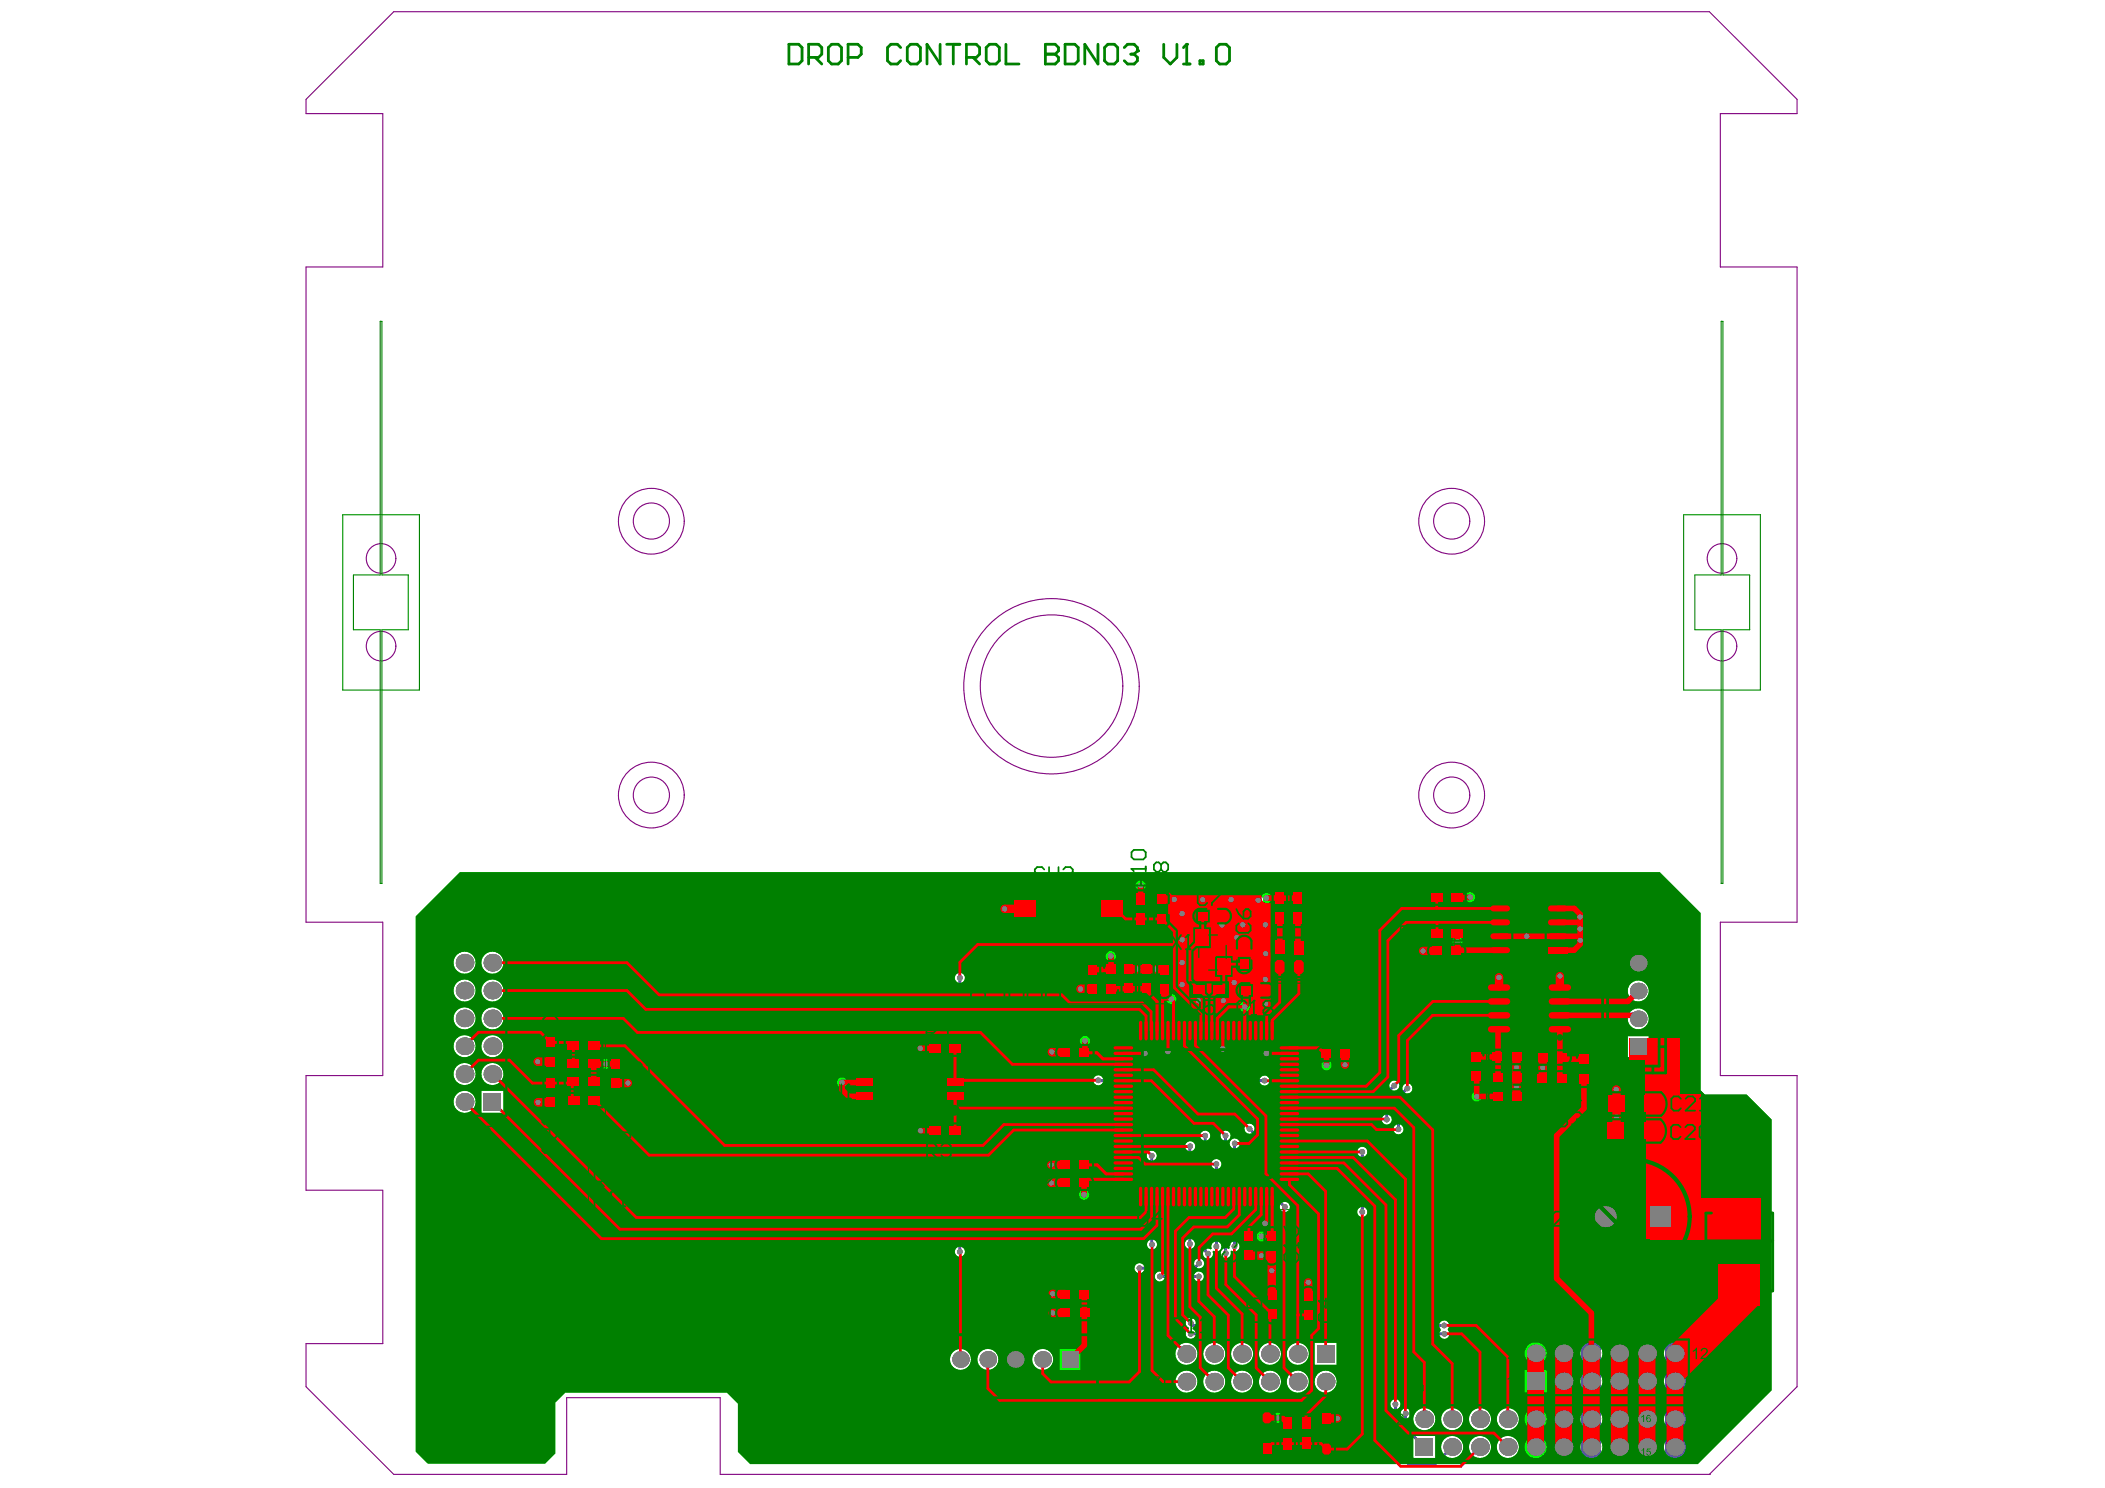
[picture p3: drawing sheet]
<svg xmlns="http://www.w3.org/2000/svg" width="297mm" height="210mm" viewBox="0 0 297 210" stroke-linecap="round" stroke-linejoin="round" font-family="sans-serif">
<g fill="#008000">
<path d="M230.7 135.4h1v1h-1z"/>
<path d="M230.7 139.3h1v1h-1z"/>
<path d="M230.7 143.2h1v1h-1z"/>
<path d="M230.7 147.1h1v1h-1z"/>
<path d="M219.2 144.9h1.3v.6h-1.3z"/>
<path d="M218.8 144.9h.4v.6h-.4z"/>
<path d="M219.2 142.9h1.3v.7h-1.3z"/>
<path d="M218.8 142.9h.4v.7h-.4z"/>
<path d="M219.2 140.9h1.3v.7h-1.3z"/>
<path d="M218.8 140.9h.4v.7h-.4z"/>
<path d="M219.2 139h1.3v.6h-1.3z"/>
<path d="M218.8 139h.4v.6h-.4z"/>
<path d="M211.2 144.9h1.3v.6h-1.3z"/>
<path d="M212.5 144.9h.3v.6h-.3z"/>
<path d="M211.2 142.9h1.3v.7h-1.3z"/>
<path d="M212.5 142.9h.3v.7h-.3z"/>
<path d="M211.2 140.9h1.3v.7h-1.3z"/>
<path d="M212.5 140.9h.3v.7h-.3z"/>
<path d="M211.2 139h1.3v.6h-1.3z"/>
<path d="M212.5 139h.3v.6h-.3z"/>
<circle cx="154.9" cy="188.3" r=".1"/>
<circle cx="235" cy="151.4" r=".1"/>
<circle cx="220.5" cy="146" r=".1"/>
</g>
<g fill="none" stroke="#008000" stroke-width=".2">
<path d="M160.6 128.3h.7M161 127.9v.7M170.2 139.6h.8M170.6 139.2v.8M180.2 128.1h.8M180.6 127.7v.8M182.8 128.1h.7M183.2 127.7v.8M203.8 126.6h.8M203.8 131.7h.8M204.2 126.2v.8M204.2 131.3v.8"/>
<path d="M81.9 147.5h.8M81.9 150.1h.8M81.9 152.6h.8M82 155.2h.8M82.3 147.1v.8M82.3 149.7v.8M82.3 152.2v.8M82.4 154.8v.8M132.9 147.9h.8M132.9 159.5h.8M133.3 147.5v.8M133.3 159.1v.8"/>
<path d="M181.3 202.2h.8M181.7 201.8v.8M183.9 202.2h.8M184.3 201.8v.8"/>
</g>
<g fill="none" stroke="#008000" stroke-width=".14">
<path d="M150 128.2h1.5M150.8 127.4v1.5M153.5 138.1h1.5M154.2 137.3v1.6M156.6 138.1h.4M156.8 137.9v.4M158.5 138.1h1.5M159.3 137.3v1.6M161 138.1h1.6M161.8 137.3v1.6M163.1 128.3h1.6M163.5 138.1h1.6"/>
<path d="M163.9 127.5v1.5M164.3 137.4v1.5M170.3 129.2h1.5M171.1 128.5v1.5M174.8 134.6h1.5M175.6 133.9v1.5M176.4 139.7h1.5M177.1 138.9v1.6M179.8 135h1.5M180.6 134.2v1.6M182.5 135h1.5M183.3 134.3v1.5"/>
<path d="M203.4 134.1h1.5M204.1 133.4v1.5M212.8 138.5h6v7.5h-6zM215 131.1h1.5M215.8 130.3v1.6M226.1 132.1h8.9v19.3h-8.9zM76.9 154.1h1.6M76.9 148.4h1.6M77.7 147.6v1.6M77.7 153.3v1.6M86.1 151.4h1.6M86.9 150.6v1.6"/>
<path d="M127.6 153.7h1.5M128.4 152.9v1.5M150.9 148.4h1.6M151.7 147.7v1.5M169.5 157.1h1.5M170.2 156.3v1.6M187.6 148.7h1.6M188.4 147.9v1.5M208.1 150.5h.4M208.3 150.3v.4M211.9 154.7h1.5M211.9 149.1h1.5"/>
<path d="M212 152h1.5M212.7 148.3v1.6M212.7 153.9v1.5M212.8 151.2v1.6M218.2 152.1h1.6M218.3 149.2h1.5M219 151.3v1.6M219 148.4v1.5M223.3 150.8h.4M223.5 150.6v.4M229.8 159.5h1.6M229.9 155.7h1.5"/>
<path d="M230.6 158.8v1.5M230.7 155v1.5M150.8 164.3h1.6M150.9 166.8h1.5M151.6 163.6v1.5M151.6 166.1v1.5M175.5 175.7h1.5M176.2 174.9v1.6M178.7 175.8h1.5M179.5 175v1.5M229.6 171.6h1.6M230.4 170.9v1.5"/>
<path d="M150.9 182.5h1.5M150.9 185.2h1.6M151.6 181.8v1.5M151.7 184.4v1.6M178.7 184h1.6M179.5 183.3v1.5M183.8 184.2h1.6M184.6 183.4v1.5M178 202.2h1.6M178.8 201.4v1.5M186.4 202.3h1.6M187.2 201.5v1.5"/>
<circle cx="150.8" cy="128.2" r=".54"/>
<circle cx="154.2" cy="138.1" r=".54"/>
<circle cx="159.3" cy="138.1" r=".54"/>
<circle cx="161.8" cy="138.1" r=".54"/>
<circle cx="163.9" cy="128.3" r=".54"/>
<circle cx="164.3" cy="138.1" r=".54"/>
<circle cx="171.1" cy="129.2" r=".54"/>
<circle cx="175.6" cy="134.6" r=".54"/>
<circle cx="177.1" cy="139.7" r=".54"/>
<circle cx="180.6" cy="135" r=".54"/>
<circle cx="183.3" cy="135" r=".54"/>
<circle cx="204.1" cy="134.1" r=".54"/>
<circle cx="215.8" cy="131.1" r=".54"/>
<circle cx="77.7" cy="148.4" r=".54"/>
<circle cx="77.7" cy="154.1" r=".54"/>
<circle cx="86.9" cy="151.4" r=".54"/>
<circle cx="128.4" cy="153.7" r=".54"/>
<circle cx="151.7" cy="148.4" r=".54"/>
<circle cx="170.2" cy="157.1" r=".54"/>
<circle cx="188.4" cy="148.7" r=".54"/>
<circle cx="212.7" cy="149.1" r=".54"/>
<circle cx="212.7" cy="154.7" r=".54"/>
<circle cx="212.8" cy="152" r=".54"/>
<circle cx="219" cy="152.1" r=".54"/>
<circle cx="219" cy="149.2" r=".54"/>
<circle cx="230.6" cy="159.5" r=".54"/>
<circle cx="230.7" cy="155.7" r=".54"/>
<circle cx="151.6" cy="164.3" r=".54"/>
<circle cx="151.6" cy="166.8" r=".54"/>
<circle cx="176.2" cy="175.7" r=".54"/>
<circle cx="179.5" cy="175.8" r=".54"/>
<circle cx="230.4" cy="171.6" r=".54"/>
<circle cx="151.6" cy="182.5" r=".54"/>
<circle cx="151.7" cy="185.2" r=".54"/>
<circle cx="179.5" cy="184" r=".54"/>
<circle cx="184.6" cy="184.2" r=".54"/>
<circle cx="178.8" cy="202.2" r=".54"/>
<circle cx="187.2" cy="202.3" r=".54"/>
</g>
<path d="M210 127h11.6v8.2h-11.6zM156.7 143.6h27.1v27h-27.1z" fill="none" stroke="#008000" stroke-width=".15"/>
<path d="M120.5 150.1h15.7v7.1h-15.7z" fill="none" stroke="#008000" stroke-width=".23"/>
<g fill="none" stroke="#800080" stroke-width=".15">
<path d="M213 127.2h5.5v7.8h-5.5zM159.4 146.3h21.7v21.6h-21.7z"/>
<circle cx="217.3" cy="133.8" r=".77"/>
<circle cx="179.7" cy="147.7" r=".77"/>
</g>
<path d="M124.2 150.5h8.3v6.3h-8.3z" fill="none" stroke="#800080" stroke-width=".23"/>
<g fill="none" stroke="#800080" stroke-width=".14">
<path d="M153.6 136.9h1.3v2.4h-1.3zM158.6 136.9h1.3v2.4h-1.3zM161.1 136.9h1.3v2.4h-1.3zM163.3 127h1.2v2.5h-1.2zM163.7 136.9h1.2v2.5h-1.2zM169.8 128.6h2.5v1.2h-2.5zM174.9 133.4h1.3v2.5h-1.3zM175.9 139.1h2.5v1.2h-2.5zM202.9 133.5h2.5v1.3h-2.5zM77.1 152.9h1.2v2.5h-1.2zM77.1 147.2h1.2v2.4h-1.2zM86.3 150.2h1.2v2.4h-1.2z"/>
<path d="M150.4 147.8h2.5v1.3h-2.5zM187.2 148h2.5v1.3h-2.5zM211.4 148.5h2.5v1.2h-2.5zM211.4 154h2.5v1.3h-2.5zM211.5 151.4h2.5v1.2h-2.5zM217.8 151.5h2.4v1.2h-2.4zM217.8 148.5h2.5v1.3h-2.5zM150.4 163.7h2.4v1.3h-2.4zM150.4 166.2h2.5v1.3h-2.5zM175.6 174.5h1.3v2.4h-1.3zM178.9 174.5h1.2v2.5h-1.2zM150.4 181.9h2.5v1.3h-2.5z"/>
<path d="M150.4 184.6h2.5v1.2h-2.5zM178.9 182.8h1.2v2.5h-1.2zM184 182.9h1.2v2.5h-1.2z"/>
</g>
<circle cx="131.3" cy="155.6" r=".59" fill="none" stroke="#800080" stroke-width=".39"/>
<g fill="#008080">
<path d="M233.3 132.3h1.6v3.2h-.6v-2.6h-1z"/>
<path d="M226.5 132.3h4.9v.6h-4.4v17.7h4.4v.6h-4.9z"/>
<path d="M234.3 147.8h.6v3.4h-1.4v-.6h.8z"/>
<path d="M234.3 137.4h.6v8.7h-.6z"/>
</g>
<circle cx="221.1" cy="145.2" r=".23" fill="none" stroke="#008080" stroke-width=".46"/>
<g fill="none" stroke="#800080" stroke-width=".15">
<path d="M43.2 14l12.4-12.3h185.6l12.4 12.3v2h-10.8v21.7h10.8v92.4h-10.8v21.6h10.8v43.9l-12.4 12.4h-139.6v-10.8h-21.6v10.8h-24.4l-12.4-12.4v-6.1h10.8v-21.6h-10.8v-16.2h10.8v-21.6h-10.8v-92.4h10.8v-21.7h-10.8zM241.2 208h.1"/>
<circle cx="53.8" cy="78.8" r="2.09"/>
<circle cx="91.9" cy="73.5" r="4.6"/>
<circle cx="91.9" cy="73.5" r="2.55"/>
<circle cx="204.8" cy="73.5" r="4.6"/>
<circle cx="204.9" cy="73.5" r="2.55"/>
<circle cx="243" cy="78.8" r="2.09"/>
<circle cx="53.8" cy="91.1" r="2.09"/>
<circle cx="148.4" cy="96.8" r="12.4"/>
<circle cx="148.4" cy="96.8" r="10.1"/>
<circle cx="243" cy="91.1" r="2.09"/>
<circle cx="91.9" cy="112.2" r="4.6"/>
<circle cx="91.9" cy="112.2" r="2.55"/>
<circle cx="204.8" cy="112.2" r="4.6"/>
<circle cx="204.9" cy="112.2" r="2.55"/>
</g>
<path d="M63.6 133.8h7.9v23.6h-7.9zM165.5 189h23.5v7.9h-23.5zM199 198.2h39.3v7.9h-39.3zM214.7 189h23.6v7.8h-23.6z" fill="none" stroke="#c0c073" stroke-width=".31"/>
<g fill="none" stroke="#00f" stroke-width=".39">
<path d="M135.4 137.9v38.7M176.3 159.2l3 3v6l2 2.1M196.8 153.1l-1.1 1.1v3.7M198.6 153.5l-1.3 1.3v4.5M162.5 163l.1 12.6M167.9 161.7v13.8M169.2 178.2l-.7 .7h-7.7M170.1 160.2v16.3l.4 .4M171.6 164.2v11.6M172.9 160.2l.1 16.6M174.2 161.3v14.5M192.2 162.5v8.5"/>
<path d="M163.7 180.1h5.5M168 186.6l.4 .4h35.4M168 188.2h35.8M196.9 198.1v6.5l2.1 2.2h3.3l2.6-2.7M198.3 199.3v2.1l2.7 2.7"/>
</g>
<path d="M155 152.4h23.4" fill="none" stroke="#00f" stroke-width=".43"/>
<g fill="#00f">
<path d="M235.1 189h3.2v17.1h-3.2z" fill-rule="evenodd"/>
<path d="M227.1 185.5h6.6v20.6h-6.6z" fill-rule="evenodd"/>
<path d="M223.1 189.1h2.8v16.8h-2.8z" fill-rule="evenodd"/>
<path d="M219.2 185.5h2.9v20.4h-2.9z" fill-rule="evenodd"/>
<path d="M215.1 189.1h3.1v16.6h-3.1z" fill-rule="evenodd"/>
<path d="M219.1 184.6h14.7v3.6h-14.7z" fill-rule="evenodd"/>
</g>
<g fill="#808080">
<circle cx="175.4" cy="130.4" r=".39"/>
<circle cx="178.6" cy="130.4" r=".39"/>
<circle cx="178.6" cy="134.5" r=".39"/>
<circle cx="174.2" cy="138.6" r=".39"/>
<circle cx="172.6" cy="141.2" r=".39"/>
<circle cx="178.6" cy="141.6" r=".39"/>
<circle cx="177.5" cy="127" r=".39"/>
<circle cx="173.7" cy="126.9" r=".39"/>
<circle cx="169.7" cy="126.9" r=".39"/>
<circle cx="166.8" cy="128.9" r=".39"/>
<circle cx="166.8" cy="132.6" r=".39"/>
<circle cx="166.8" cy="135.8" r=".39"/>
<circle cx="166.8" cy="138.9" r=".39"/>
<circle cx="169.1" cy="141.2" r=".39"/>
<circle cx="168" cy="188.2" r=".39"/>
<circle cx="168" cy="186.6" r=".39"/>
<circle cx="160.8" cy="178.9" r=".39"/>
<circle cx="192.2" cy="171" r=".39"/>
<circle cx="192.2" cy="162.5" r=".39"/>
<circle cx="198.6" cy="153.5" r=".39"/>
<circle cx="197.3" cy="159.3" r=".39"/>
<circle cx="196.8" cy="153.1" r=".39"/>
<circle cx="195.7" cy="157.9" r=".39"/>
<circle cx="176.3" cy="159.2" r=".39"/>
<circle cx="181.3" cy="170.3" r=".39"/>
<circle cx="162.6" cy="175.6" r=".39"/>
<circle cx="162.5" cy="163" r=".39"/>
<circle cx="196.9" cy="198.1" r=".39"/>
<circle cx="165.3" cy="140.9" r=".39"/>
<circle cx="164.8" cy="148.3" r=".39"/>
<circle cx="161.5" cy="148.6" r=".39"/>
<circle cx="175.6" cy="142" r=".39"/>
<circle cx="172.5" cy="148" r=".39"/>
<circle cx="178.7" cy="148.6" r=".39"/>
<circle cx="178.4" cy="152.4" r=".39"/>
<circle cx="155" cy="152.4" r=".39"/>
<circle cx="187.2" cy="150.3" r=".39"/>
<circle cx="153.1" cy="146.9" r=".39"/>
<circle cx="153" cy="168.5" r=".39"/>
<circle cx="178.5" cy="172.6" r=".39"/>
<circle cx="85.5" cy="150.1" r=".39"/>
<circle cx="118.8" cy="152.7" r=".39"/>
<circle cx="161" cy="124.9" r=".39"/>
<circle cx="156.7" cy="134.9" r=".39"/>
<circle cx="178.7" cy="126.7" r=".39"/>
<circle cx="205.7" cy="132.8" r=".39"/>
<circle cx="207.4" cy="126.6" r=".39"/>
<circle cx="208.4" cy="154.7" r=".39"/>
<circle cx="135.4" cy="176.6" r=".39"/>
<circle cx="135.4" cy="137.9" r=".39"/>
<circle cx="163.7" cy="180.1" r=".39"/>
<circle cx="167.9" cy="175.5" r=".39"/>
<circle cx="167.9" cy="161.7" r=".39"/>
<circle cx="169.2" cy="180.1" r=".39"/>
<circle cx="169.2" cy="178.2" r=".39"/>
<circle cx="170.1" cy="160.2" r=".39"/>
<circle cx="171.6" cy="175.8" r=".39"/>
<circle cx="171.6" cy="164.2" r=".39"/>
<circle cx="170.5" cy="176.9" r=".39"/>
<circle cx="173" cy="176.8" r=".39"/>
<circle cx="172.9" cy="160.2" r=".39"/>
<circle cx="174.2" cy="175.8" r=".39"/>
<circle cx="174.2" cy="161.3" r=".39"/>
<circle cx="178" cy="174.4" r=".39"/>
<circle cx="184.6" cy="180.9" r=".39"/>
<circle cx="178" cy="177.1" r=".39"/>
<circle cx="179.5" cy="179.2" r=".39"/>
<circle cx="180.3" cy="200" r=".39"/>
<circle cx="188.7" cy="200.1" r=".39"/>
<circle cx="198.4" cy="199.4" r=".39"/>
<circle cx="203.8" cy="187" r=".39"/>
<circle cx="203.8" cy="188.2" r=".39"/>
<circle cx="148.5" cy="182.5" r=".39"/>
<circle cx="148.5" cy="185.2" r=".39"/>
<circle cx="148.3" cy="164.3" r=".39"/>
<circle cx="148.3" cy="166.9" r=".39"/>
<circle cx="148.4" cy="148.4" r=".39"/>
<circle cx="152.5" cy="139.5" r=".39"/>
<circle cx="163.1" cy="136.7" r=".39"/>
<circle cx="160.5" cy="136.7" r=".39"/>
<circle cx="174.5" cy="132.2" r=".39"/>
<circle cx="172.4" cy="130.5" r=".39"/>
<circle cx="178.6" cy="138.1" r=".39"/>
<circle cx="200.8" cy="134.1" r=".39"/>
<circle cx="217.7" cy="150.6" r=".39"/>
<circle cx="214" cy="150.5" r=".39"/>
<circle cx="214" cy="153.3" r=".39"/>
<circle cx="228.1" cy="157.6" r=".39"/>
<circle cx="228.1" cy="153.7" r=".39"/>
<circle cx="211.5" cy="137.9" r=".39"/>
<circle cx="220.1" cy="137.7" r=".39"/>
<circle cx="215.5" cy="132.1" r=".39"/>
<circle cx="223" cy="129.4" r=".39"/>
<circle cx="223" cy="131" r=".39"/>
<circle cx="223" cy="132.6" r=".39"/>
<circle cx="129.9" cy="159.5" r=".39"/>
<circle cx="129.9" cy="147.9" r=".39"/>
<circle cx="141.8" cy="128.2" r=".39"/>
<circle cx="75.9" cy="149.8" r=".39"/>
<circle cx="75.9" cy="155.5" r=".39"/>
<circle cx="88.6" cy="152.8" r=".39"/>
<circle cx="189.8" cy="150.2" r=".39"/>
<circle cx="165.7" cy="126.9" r=".39"/>
<circle cx="135.5" cy="191.8" r="1.16"/>
<circle cx="139.4" cy="191.8" r="1.16"/>
<circle cx="143.3" cy="191.8" r="1.16"/>
<circle cx="147.1" cy="191.8" r="1.16"/>
<circle cx="167.4" cy="191" r="1.24"/>
<circle cx="167.4" cy="194.9" r="1.24"/>
<circle cx="171.3" cy="191" r="1.24"/>
<circle cx="171.3" cy="194.9" r="1.24"/>
<circle cx="65.6" cy="155.4" r="1.24"/>
<circle cx="65.6" cy="151.5" r="1.24"/>
<circle cx="65.6" cy="139.7" r="1.24"/>
<circle cx="65.6" cy="147.6" r="1.24"/>
<circle cx="65.6" cy="143.7" r="1.24"/>
<circle cx="65.6" cy="135.8" r="1.24"/>
<circle cx="69.5" cy="151.5" r="1.24"/>
<circle cx="69.5" cy="139.7" r="1.24"/>
<circle cx="69.5" cy="147.6" r="1.24"/>
<circle cx="69.5" cy="143.7" r="1.24"/>
<circle cx="69.5" cy="135.8" r="1.24"/>
<circle cx="175.3" cy="191" r="1.24"/>
<circle cx="175.3" cy="194.9" r="1.24"/>
<circle cx="179.2" cy="191" r="1.24"/>
<circle cx="179.2" cy="194.9" r="1.24"/>
<circle cx="183.1" cy="191" r="1.24"/>
<circle cx="183.1" cy="194.9" r="1.24"/>
<circle cx="187.1" cy="194.9" r="1.24"/>
<circle cx="201" cy="200.2" r="1.24"/>
<circle cx="204.9" cy="204.1" r="1.24"/>
<circle cx="208.8" cy="204.1" r="1.24"/>
<circle cx="224.6" cy="204.1" r="1.24"/>
<circle cx="236.4" cy="204.1" r="1.24"/>
<circle cx="212.8" cy="204.1" r="1.24"/>
<circle cx="228.5" cy="204.1" r="1.24"/>
<circle cx="232.4" cy="204.1" r="1.24"/>
<circle cx="216.7" cy="204.1" r="1.24"/>
<circle cx="220.6" cy="204.1" r="1.24"/>
<circle cx="204.9" cy="200.2" r="1.24"/>
<circle cx="208.8" cy="200.2" r="1.24"/>
<circle cx="236.4" cy="200.2" r="1.24"/>
<circle cx="212.8" cy="200.2" r="1.24"/>
<circle cx="232.4" cy="200.2" r="1.24"/>
<circle cx="224.6" cy="200.2" r="1.24"/>
<circle cx="216.7" cy="200.2" r="1.24"/>
<circle cx="220.6" cy="200.2" r="1.24"/>
<circle cx="228.5" cy="200.2" r="1.24"/>
<circle cx="224.6" cy="194.8" r="1.24"/>
<circle cx="232.4" cy="194.8" r="1.24"/>
<circle cx="220.6" cy="194.8" r="1.24"/>
<circle cx="228.5" cy="194.8" r="1.24"/>
<circle cx="236.4" cy="194.8" r="1.24"/>
<circle cx="220.6" cy="190.9" r="1.24"/>
<circle cx="228.5" cy="190.9" r="1.24"/>
<circle cx="232.4" cy="190.9" r="1.24"/>
<circle cx="216.7" cy="190.9" r="1.24"/>
<circle cx="236.4" cy="190.9" r="1.24"/>
<circle cx="224.6" cy="190.9" r="1.24"/>
<circle cx="226.5" cy="171.6" r="1.47"/>
<circle cx="231.2" cy="143.7" r="1.16"/>
<circle cx="231.2" cy="139.8" r="1.16"/>
<circle cx="231.2" cy="135.9" r="1.16"/>
</g>
<g fill="#808080">
<path d="M149.8 190.6h2.4v2.3h-2.4z" fill-rule="evenodd"/>
<path d="M68.2 154.2h2.5v2.5h-2.5z" fill-rule="evenodd"/>
<path d="M185.8 189.7h2.5v2.5h-2.5z" fill-rule="evenodd"/>
<path d="M199.7 202.9h2.5v2.5h-2.5z" fill-rule="evenodd"/>
<path d="M215.5 193.6h2.4v2.5h-2.4z" fill-rule="evenodd"/>
<path d="M232.8 170.2h2.9v2.9h-2.9z" fill-rule="evenodd"/>
<path d="M230 146.5h2.3v2.3h-2.3z" fill-rule="evenodd"/>
</g>
<path d="M58.7 129.3l6.2-6.3h169.3l5.8 5.8v25l.6 .6h5.9l3.5 3.5v38.2l-10.4 10.4h-133.7l-1.8-1.7v-6.8l-1.5-1.6h-22.8l-1.4 1.5v7.1l-1.5 1.4h-16.5l-1.7-1.6zM165 126.9a.72 .72 0 0 0 1.4 0 .72 .72 0 0 0-1.4 0zM173 126.9a.72 .72 0 0 0 1.4 0 .72 .72 0 0 0-1.4 0zM169 126.9a.72 .72 0 0 0 1.4 0 .72 .72 0 0 0-1.4 0zM176.8 127a.75 .75 0 0 0 1.5 0 .75 .75 0 0 0-1.5 0zM141.1 128.2a.72 .72 0 0 0 1.4 0 .72 .72 0 0 0-1.4 0zM166.1 128.9a.72 .72 0 0 0 1.4 0 .72 .72 0 0 0-1.4 0zM222.3 129.4a.72 .72 0 0 0 1.4 0 .72 .72 0 0 0-1.4 0zM177.8 130.4a.75 .75 0 0 0 1.5 0 .75 .75 0 0 0-1.5 0zM174.7 130.4a.72 .72 0 0 0 1.4 0 .72 .72 0 0 0-1.4 0zM171.7 130.5a.72 .72 0 0 0 1.4 0 .72 .72 0 0 0-1.4 0zM214.7 132.1a.75 .75 0 0 0 1.5 0 .75 .75 0 0 0-1.5 0zM173.8 132.2a.75 .75 0 0 0 1.5 0 .75 .75 0 0 0-1.5 0zM166.1 132.6a.72 .72 0 0 0 1.4 0 .72 .72 0 0 0-1.4 0zM222.5 130.5a.71 .71 0 0 0-.2 .8 .71 .71 0 0 0 .6 .4v.2a.72 .72 0 0 0-.5 1.1 .72 .72 0 0 0 1.2 0 .72 .72 0 0 0-.5-1.1v-.2a.72 .72 0 0 0 .5-1 .72 .72 0 0 0-1.1-.2zM200.1 134.1a.72 .72 0 0 0 1.4 0 .72 .72 0 0 0-1.4 0zM177.9 134.5a.72 .72 0 0 0 1.4 0 .72 .72 0 0 0-1.4 0zM166.1 135.8a.72 .72 0 0 0 1.4 0 .72 .72 0 0 0-1.4 0zM229.7 135.9a1.5 1.5 0 0 0 3 0 1.5 1.5 0 0 0-3 0zM67.9 135.8a1.6 1.6 0 0 0 3.2 0 1.6 1.6 0 0 0-3.2 0zM64 135.8a1.56 1.56 0 0 0 3.1 0 1.56 1.56 0 0 0-3.1 0zM162.4 136.7a.72 .72 0 0 0 1.4 0 .72 .72 0 0 0-1.4 0zM159.8 136.7a.72 .72 0 0 0 1.4 0 .72 .72 0 0 0-1.4 0zM219.4 137.7a.72 .72 0 0 0 1.4 0 .72 .72 0 0 0-1.4 0zM210.8 137.9a.72 .72 0 0 0 1.4 0 .72 .72 0 0 0-1.4 0zM134.7 137.9a.75 .75 0 0 0 1.5 0 .75 .75 0 0 0-1.5 0zM177.8 138.1a.75 .75 0 0 0 1.5 0 .75 .75 0 0 0-1.5 0zM173.4 138.6a.75 .75 0 0 0 1.5 0 .75 .75 0 0 0-1.5 0zM166.1 138.9a.72 .72 0 0 0 1.4 0 .72 .72 0 0 0-1.4 0zM151.7 139.5a.75 .75 0 0 0 1.5 0 .75 .75 0 0 0-1.5 0zM229.7 139.8a1.5 1.5 0 0 0 3 0 1.5 1.5 0 0 0-3 0zM67.9 139.7a1.6 1.6 0 0 0 3.2 0 1.6 1.6 0 0 0-3.2 0zM64 139.7a1.56 1.56 0 0 0 3.1 0 1.56 1.56 0 0 0-3.1 0zM171.9 141.2a.72 .72 0 0 0 1.4 0 .72 .72 0 0 0-1.4 0zM168.4 141.2a.72 .72 0 0 0 1.4 0 .72 .72 0 0 0-1.4 0zM177.9 141.6a.72 .72 0 0 0 1.4 0 .72 .72 0 0 0-1.4 0zM229.7 143.7a1.5 1.5 0 0 0 3 0 1.5 1.5 0 0 0-3 0zM67.9 143.7a1.6 1.6 0 0 0 3.2 0 1.6 1.6 0 0 0-3.2 0zM64 143.7a1.56 1.56 0 0 0 3.1 0 1.56 1.56 0 0 0-3.1 0zM129.1 147.9a.75 .75 0 0 0 1.5 0 .75 .75 0 0 0-1.5 0zM171.8 148a.75 .75 0 0 0 1.5 0 .75 .75 0 0 0-1.5 0zM164.1 148.3a.72 .72 0 0 0 1.4 0 .72 .72 0 0 0-1.4 0zM147.7 148.4a.72 .72 0 0 0 1.4 0 .72 .72 0 0 0-1.4 0zM229.7 146.2v2.9h2.9v-2.9zM67.9 147.6a1.6 1.6 0 0 0 3.2 0 1.6 1.6 0 0 0-3.2 0zM64 147.6a1.56 1.56 0 0 0 3.1 0 1.56 1.56 0 0 0-3.1 0zM178 148.6a.72 .72 0 0 0 1.4 0 .72 .72 0 0 0-1.4 0zM160.8 148.6a.75 .75 0 0 0 1.5 0 .75 .75 0 0 0-1.5 0zM75.2 149.8a.72 .72 0 0 0 1.4 0 .72 .72 0 0 0-1.4 0zM189.1 150.2a.72 .72 0 0 0 1.4 0 .72 .72 0 0 0-1.4 0zM213.3 150.5a.72 .72 0 0 0 1.4 0 .72 .72 0 0 0-1.4 0zM217 150.6a.72 .72 0 0 0 1.4 0 .72 .72 0 0 0-1.4 0zM67.9 151.5a1.6 1.6 0 0 0 3.2 0 1.6 1.6 0 0 0-3.2 0zM64 151.5a1.56 1.56 0 0 0 3.1 0 1.56 1.56 0 0 0-3.1 0zM154.3 152.4a.72 .72 0 0 0 1.4 0 .72 .72 0 0 0-1.4 0zM177.7 152.4a.75 .75 0 0 0 1.5 0 .75 .75 0 0 0-1.5 0zM87.9 152.8a.72 .72 0 0 0 1.4 0 .72 .72 0 0 0-1.4 0zM196 153.1a.75 .75 0 0 0 1.5 0 .75 .75 0 0 0-1.5 0zM213.3 153.3a.72 .72 0 0 0 1.4 0 .72 .72 0 0 0-1.4 0zM197.9 153.5a.72 .72 0 0 0 1.4 0 .72 .72 0 0 0-1.4 0zM227.3 153.7a.75 .75 0 0 0 1.5 0 .75 .75 0 0 0-1.5 0zM75.2 155.5a.72 .72 0 0 0 1.4 0 .72 .72 0 0 0-1.4 0zM67.9 153.9v3.1h3.1v-3.1zM64 155.4a1.56 1.56 0 0 0 3.1 0 1.56 1.56 0 0 0-3.1 0zM227.4 157.6a.72 .72 0 0 0 1.4 0 .72 .72 0 0 0-1.4 0zM195 157.9a.72 .72 0 0 0 1.4 0 .72 .72 0 0 0-1.4 0zM175.6 159.2a.72 .72 0 0 0 1.4 0 .72 .72 0 0 0-1.4 0zM196.6 159.3a.75 .75 0 0 0 1.5 0 .75 .75 0 0 0-1.5 0zM129.2 159.5a.72 .72 0 0 0 1.4 0 .72 .72 0 0 0-1.4 0zM172.2 160.2a.75 .75 0 0 0 1.5 0 .75 .75 0 0 0-1.5 0zM169.3 160.2a.75 .75 0 0 0 1.5 0 .75 .75 0 0 0-1.5 0zM173.5 161.3a.75 .75 0 0 0 1.5 0 .75 .75 0 0 0-1.5 0zM167.2 161.7a.75 .75 0 0 0 1.5 0 .75 .75 0 0 0-1.5 0zM191.5 162.5a.75 .75 0 0 0 1.5 0 .75 .75 0 0 0-1.5 0zM161.8 163a.72 .72 0 0 0 1.4 0 .72 .72 0 0 0-1.4 0zM170.9 164.2a.75 .75 0 0 0 1.5 0 .75 .75 0 0 0-1.5 0zM147.6 164.3a.75 .75 0 0 0 1.5 0 .75 .75 0 0 0-1.5 0zM147.6 166.9a.75 .75 0 0 0 1.5 0 .75 .75 0 0 0-1.5 0zM180.6 170.3a.72 .72 0 0 0 1.4 0 .72 .72 0 0 0-1.4 0zM191.5 171a.75 .75 0 0 0 1.5 0 .75 .75 0 0 0-1.5 0zM177.8 172.6a.72 .72 0 0 0 1.4 0 .72 .72 0 0 0-1.4 0zM232.5 169.8v3.6h3.5v-3.6zM224.7 171.6a1.8 1.8 0 0 0 3.6 0 1.8 1.8 0 0 0-3.6 0zM172.5 176.3a.72 .72 0 0 0 .3 1.2 .72 .72 0 0 0 .9-1l.1-.1a.72 .72 0 0 0 1.1-.4 .72 .72 0 0 0-.7-.9 .72 .72 0 0 0-.7 1l-.1 .1a.69 .69 0 0 0-.9 .1zM167.2 175.5a.72 .72 0 0 0 1.4 0 .72 .72 0 0 0-1.4 0zM170 176.3a.72 .72 0 0 0 .3 1.3 .72 .72 0 0 0 .8-1l.2-.2a.72 .72 0 0 0 1-.4 .72 .72 0 0 0-.7-.9 .72 .72 0 0 0-.6 1l-.2 .2a.69 .69 0 0 0-.8 0zM161.8 175.6a.75 .75 0 0 0 1.5 0 .75 .75 0 0 0-1.5 0zM134.7 176.6a.75 .75 0 0 0 1.5 0 .75 .75 0 0 0-1.5 0zM177.3 177.1a.72 .72 0 0 0 1.4 0 .72 .72 0 0 0-1.4 0zM168.5 178.2a.72 .72 0 0 0 1.4 0 .72 .72 0 0 0-1.4 0zM160.1 178.9a.72 .72 0 0 0 1.4 0 .72 .72 0 0 0-1.4 0zM178.7 179.2a.75 .75 0 0 0 1.5 0 .75 .75 0 0 0-1.5 0zM168.4 180.1a.75 .75 0 0 0 1.5 0 .75 .75 0 0 0-1.5 0zM162.9 180.1a.75 .75 0 0 0 1.5 0 .75 .75 0 0 0-1.5 0zM183.9 180.9a.72 .72 0 0 0 1.4 0 .72 .72 0 0 0-1.4 0zM147.8 182.5a.75 .75 0 0 0 1.5 0 .75 .75 0 0 0-1.5 0zM147.8 185.2a.75 .75 0 0 0 1.5 0 .75 .75 0 0 0-1.5 0zM203.3 186.5a.72 .72 0 0 0 0 1v.1a.72 .72 0 0 0 0 1.1 .72 .72 0 0 0 1 0 .72 .72 0 0 0 0-1.1v-.1a.72 .72 0 0 0 0-1 .72 .72 0 0 0-1 0zM167.5 186.1a.72 .72 0 0 0 .3 1.2v.2a.72 .72 0 0 0-.3 1.1 .72 .72 0 0 0 1.1 0 .72 .72 0 0 0-.3-1.1v-.2a.72 .72 0 0 0 .3-1.1 .72 .72 0 0 0-1.1-.1zM234.8 190.9a1.56 1.56 0 0 0 3.1 0 1.56 1.56 0 0 0-3.1 0zM230.9 190.9a1.56 1.56 0 0 0 3.1 0 1.56 1.56 0 0 0-3.1 0zM226.9 190.9a1.6 1.6 0 0 0 3.2 0 1.6 1.6 0 0 0-3.2 0zM223 190.9a1.56 1.56 0 0 0 3.1 0 1.56 1.56 0 0 0-3.1 0zM219.1 190.9a1.56 1.56 0 0 0 3.1 0 1.56 1.56 0 0 0-3.1 0zM185.5 189.4v3.1h3.1v-3.1zM181.6 191a1.56 1.56 0 0 0 3.1 0 1.56 1.56 0 0 0-3.1 0zM177.6 191a1.6 1.6 0 0 0 3.2 0 1.6 1.6 0 0 0-3.2 0zM173.7 191a1.56 1.56 0 0 0 3.1 0 1.56 1.56 0 0 0-3.1 0zM169.8 191a1.56 1.56 0 0 0 3.1 0 1.56 1.56 0 0 0-3.1 0zM165.9 191a1.56 1.56 0 0 0 3.1 0 1.56 1.56 0 0 0-3.1 0zM145.6 191.8a1.5 1.5 0 0 0 3 0 1.5 1.5 0 0 0-3 0zM141.8 191.8a1.5 1.5 0 0 0 3 0 1.5 1.5 0 0 0-3 0zM137.9 191.8a1.5 1.5 0 0 0 3 0 1.5 1.5 0 0 0-3 0zM134 191.8a1.5 1.5 0 0 0 3 0 1.5 1.5 0 0 0-3 0zM234.8 194.8a1.56 1.56 0 0 0 3.1 0 1.56 1.56 0 0 0-3.1 0zM230.9 194.8a1.56 1.56 0 0 0 3.1 0 1.56 1.56 0 0 0-3.1 0zM226.9 194.8a1.6 1.6 0 0 0 3.2 0 1.6 1.6 0 0 0-3.2 0zM223 194.8a1.56 1.56 0 0 0 3.1 0 1.56 1.56 0 0 0-3.1 0zM219.1 194.8a1.56 1.56 0 0 0 3.1 0 1.56 1.56 0 0 0-3.1 0zM185.5 194.9a1.56 1.56 0 0 0 3.1 0 1.56 1.56 0 0 0-3.1 0zM181.6 194.9a1.56 1.56 0 0 0 3.1 0 1.56 1.56 0 0 0-3.1 0zM177.6 194.9a1.6 1.6 0 0 0 3.2 0 1.6 1.6 0 0 0-3.2 0zM173.7 194.9a1.56 1.56 0 0 0 3.1 0 1.56 1.56 0 0 0-3.1 0zM169.8 194.9a1.56 1.56 0 0 0 3.1 0 1.56 1.56 0 0 0-3.1 0zM165.9 194.9a1.56 1.56 0 0 0 3.1 0 1.56 1.56 0 0 0-3.1 0zM196.2 198.1a.72 .72 0 0 0 1.4 0 .72 .72 0 0 0-1.4 0zM197.6 199.4a.75 .75 0 0 0 1.5 0 .75 .75 0 0 0-1.5 0zM188 200.1a.75 .75 0 0 0 1.5 0 .75 .75 0 0 0-1.5 0zM234.8 200.2a1.56 1.56 0 0 0 3.1 0 1.56 1.56 0 0 0-3.1 0zM230.9 200.2a1.56 1.56 0 0 0 3.1 0 1.56 1.56 0 0 0-3.1 0zM226.9 200.2a1.6 1.6 0 0 0 3.2 0 1.6 1.6 0 0 0-3.2 0zM223 200.2a1.56 1.56 0 0 0 3.1 0 1.56 1.56 0 0 0-3.1 0zM219.1 200.2a1.56 1.56 0 0 0 3.1 0 1.56 1.56 0 0 0-3.1 0zM211.2 200.2a1.56 1.56 0 0 0 3.1 0 1.56 1.56 0 0 0-3.1 0zM207.3 200.2a1.56 1.56 0 0 0 3.1 0 1.56 1.56 0 0 0-3.1 0zM203.4 200.2a1.56 1.56 0 0 0 3.1 0 1.56 1.56 0 0 0-3.1 0zM199.4 200.2a1.6 1.6 0 0 0 3.2 0 1.6 1.6 0 0 0-3.2 0zM199.4 202.6v3.1h3.1v-3.1zM234.8 204.1a1.56 1.56 0 0 0 3.1 0 1.56 1.56 0 0 0-3.1 0zM230.9 204.1a1.56 1.56 0 0 0 3.1 0 1.56 1.56 0 0 0-3.1 0zM226.9 204.1a1.6 1.6 0 0 0 3.2 0 1.6 1.6 0 0 0-3.2 0zM223 204.1a1.56 1.56 0 0 0 3.1 0 1.56 1.56 0 0 0-3.1 0zM219.1 204.1a1.56 1.56 0 0 0 3.1 0 1.56 1.56 0 0 0-3.1 0zM211.2 204.1a1.56 1.56 0 0 0 3.1 0 1.56 1.56 0 0 0-3.1 0zM207.3 204.1a1.56 1.56 0 0 0 3.1 0 1.56 1.56 0 0 0-3.1 0zM203.4 204.1a1.56 1.56 0 0 0 3.1 0 1.56 1.56 0 0 0-3.1 0z" fill="#0f0"/>
<g fill="#808080">
<circle cx="175.4" cy="130.4" r=".39"/>
<circle cx="178.6" cy="130.4" r=".39"/>
<circle cx="178.6" cy="134.5" r=".39"/>
<circle cx="174.2" cy="138.6" r=".39"/>
<circle cx="172.6" cy="141.2" r=".39"/>
<circle cx="178.6" cy="141.6" r=".39"/>
<circle cx="177.5" cy="127" r=".39"/>
<circle cx="173.7" cy="126.9" r=".39"/>
<circle cx="169.7" cy="126.9" r=".39"/>
<circle cx="166.8" cy="128.9" r=".39"/>
<circle cx="166.8" cy="132.6" r=".39"/>
<circle cx="166.8" cy="135.8" r=".39"/>
<circle cx="166.8" cy="138.9" r=".39"/>
<circle cx="169.1" cy="141.2" r=".39"/>
<circle cx="168" cy="188.2" r=".39"/>
<circle cx="168" cy="186.6" r=".39"/>
<circle cx="160.8" cy="178.9" r=".39"/>
<circle cx="192.2" cy="171" r=".39"/>
<circle cx="192.2" cy="162.5" r=".39"/>
<circle cx="198.6" cy="153.5" r=".39"/>
<circle cx="197.3" cy="159.3" r=".39"/>
<circle cx="196.8" cy="153.1" r=".39"/>
<circle cx="195.7" cy="157.9" r=".39"/>
<circle cx="176.3" cy="159.2" r=".39"/>
<circle cx="181.3" cy="170.3" r=".39"/>
<circle cx="162.6" cy="175.6" r=".39"/>
<circle cx="162.5" cy="163" r=".39"/>
<circle cx="196.9" cy="198.1" r=".39"/>
<circle cx="165.3" cy="140.9" r=".39"/>
<circle cx="164.8" cy="148.3" r=".39"/>
<circle cx="161.5" cy="148.6" r=".39"/>
<circle cx="175.6" cy="142" r=".39"/>
<circle cx="172.5" cy="148" r=".39"/>
<circle cx="178.7" cy="148.6" r=".39"/>
<circle cx="178.4" cy="152.4" r=".39"/>
<circle cx="155" cy="152.4" r=".39"/>
<circle cx="187.2" cy="150.3" r=".39"/>
<circle cx="153.1" cy="146.9" r=".39"/>
<circle cx="153" cy="168.5" r=".39"/>
<circle cx="178.5" cy="172.6" r=".39"/>
<circle cx="85.5" cy="150.1" r=".39"/>
<circle cx="118.8" cy="152.7" r=".39"/>
<circle cx="161" cy="124.9" r=".39"/>
<circle cx="156.7" cy="134.9" r=".39"/>
<circle cx="178.7" cy="126.7" r=".39"/>
<circle cx="205.7" cy="132.8" r=".39"/>
<circle cx="207.4" cy="126.6" r=".39"/>
<circle cx="208.4" cy="154.7" r=".39"/>
<circle cx="135.4" cy="176.6" r=".39"/>
<circle cx="135.4" cy="137.9" r=".39"/>
<circle cx="163.7" cy="180.1" r=".39"/>
<circle cx="167.9" cy="175.5" r=".39"/>
<circle cx="167.9" cy="161.7" r=".39"/>
<circle cx="169.2" cy="180.1" r=".39"/>
<circle cx="169.2" cy="178.2" r=".39"/>
<circle cx="170.1" cy="160.2" r=".39"/>
<circle cx="171.6" cy="175.8" r=".39"/>
<circle cx="171.6" cy="164.2" r=".39"/>
<circle cx="170.5" cy="176.9" r=".39"/>
<circle cx="173" cy="176.8" r=".39"/>
<circle cx="172.9" cy="160.2" r=".39"/>
<circle cx="174.2" cy="175.8" r=".39"/>
<circle cx="174.2" cy="161.3" r=".39"/>
<circle cx="178" cy="174.4" r=".39"/>
<circle cx="184.6" cy="180.9" r=".39"/>
<circle cx="178" cy="177.1" r=".39"/>
<circle cx="179.5" cy="179.2" r=".39"/>
<circle cx="180.3" cy="200" r=".39"/>
<circle cx="188.7" cy="200.1" r=".39"/>
<circle cx="198.4" cy="199.4" r=".39"/>
<circle cx="203.8" cy="187" r=".39"/>
<circle cx="203.8" cy="188.2" r=".39"/>
<circle cx="148.5" cy="182.5" r=".39"/>
<circle cx="148.5" cy="185.2" r=".39"/>
<circle cx="148.3" cy="164.3" r=".39"/>
<circle cx="148.3" cy="166.9" r=".39"/>
<circle cx="148.4" cy="148.4" r=".39"/>
<circle cx="152.5" cy="139.5" r=".39"/>
<circle cx="163.1" cy="136.7" r=".39"/>
<circle cx="160.5" cy="136.7" r=".39"/>
<circle cx="174.5" cy="132.2" r=".39"/>
<circle cx="172.4" cy="130.5" r=".39"/>
<circle cx="178.6" cy="138.1" r=".39"/>
<circle cx="200.8" cy="134.1" r=".39"/>
<circle cx="217.7" cy="150.6" r=".39"/>
<circle cx="214" cy="150.5" r=".39"/>
<circle cx="214" cy="153.3" r=".39"/>
<circle cx="228.1" cy="157.6" r=".39"/>
<circle cx="228.1" cy="153.7" r=".39"/>
<circle cx="211.5" cy="137.9" r=".39"/>
<circle cx="220.1" cy="137.7" r=".39"/>
<circle cx="215.5" cy="132.1" r=".39"/>
<circle cx="223" cy="129.4" r=".39"/>
<circle cx="223" cy="131" r=".39"/>
<circle cx="223" cy="132.6" r=".39"/>
<circle cx="129.9" cy="159.5" r=".39"/>
<circle cx="129.9" cy="147.9" r=".39"/>
<circle cx="141.8" cy="128.2" r=".39"/>
<circle cx="75.9" cy="149.8" r=".39"/>
<circle cx="75.9" cy="155.5" r=".39"/>
<circle cx="88.6" cy="152.8" r=".39"/>
<circle cx="189.8" cy="150.2" r=".39"/>
<circle cx="165.7" cy="126.9" r=".39"/>
<circle cx="135.5" cy="191.8" r="1.16"/>
<circle cx="139.4" cy="191.8" r="1.16"/>
<circle cx="143.3" cy="191.8" r="1.16"/>
<circle cx="147.1" cy="191.8" r="1.16"/>
<circle cx="167.4" cy="191" r="1.24"/>
<circle cx="167.4" cy="194.9" r="1.24"/>
<circle cx="171.3" cy="191" r="1.24"/>
<circle cx="171.3" cy="194.9" r="1.24"/>
<circle cx="65.6" cy="155.4" r="1.24"/>
<circle cx="65.6" cy="151.5" r="1.24"/>
<circle cx="65.6" cy="139.7" r="1.24"/>
<circle cx="65.6" cy="147.6" r="1.24"/>
<circle cx="65.6" cy="143.7" r="1.24"/>
<circle cx="65.6" cy="135.8" r="1.24"/>
<circle cx="69.5" cy="151.5" r="1.24"/>
<circle cx="69.5" cy="139.7" r="1.24"/>
<circle cx="69.5" cy="147.6" r="1.24"/>
<circle cx="69.5" cy="143.7" r="1.24"/>
<circle cx="69.5" cy="135.8" r="1.24"/>
<circle cx="175.3" cy="191" r="1.24"/>
<circle cx="175.3" cy="194.9" r="1.24"/>
<circle cx="179.2" cy="191" r="1.24"/>
<circle cx="179.2" cy="194.9" r="1.24"/>
<circle cx="183.1" cy="191" r="1.24"/>
<circle cx="183.1" cy="194.9" r="1.24"/>
<circle cx="187.1" cy="194.9" r="1.24"/>
<circle cx="201" cy="200.2" r="1.24"/>
<circle cx="204.9" cy="204.1" r="1.24"/>
<circle cx="208.8" cy="204.1" r="1.24"/>
<circle cx="224.6" cy="204.1" r="1.24"/>
<circle cx="236.4" cy="204.1" r="1.24"/>
<circle cx="212.8" cy="204.1" r="1.24"/>
<circle cx="228.5" cy="204.1" r="1.24"/>
<circle cx="232.4" cy="204.1" r="1.24"/>
<circle cx="216.7" cy="204.1" r="1.24"/>
<circle cx="220.6" cy="204.1" r="1.24"/>
<circle cx="204.9" cy="200.2" r="1.24"/>
<circle cx="208.8" cy="200.2" r="1.24"/>
<circle cx="236.4" cy="200.2" r="1.24"/>
<circle cx="212.8" cy="200.2" r="1.24"/>
<circle cx="232.4" cy="200.2" r="1.24"/>
<circle cx="224.6" cy="200.2" r="1.24"/>
<circle cx="216.7" cy="200.2" r="1.24"/>
<circle cx="220.6" cy="200.2" r="1.24"/>
<circle cx="228.5" cy="200.2" r="1.24"/>
<circle cx="224.6" cy="194.8" r="1.24"/>
<circle cx="232.4" cy="194.8" r="1.24"/>
<circle cx="220.6" cy="194.8" r="1.24"/>
<circle cx="228.5" cy="194.8" r="1.24"/>
<circle cx="236.4" cy="194.8" r="1.24"/>
<circle cx="220.6" cy="190.9" r="1.24"/>
<circle cx="228.5" cy="190.9" r="1.24"/>
<circle cx="232.4" cy="190.9" r="1.24"/>
<circle cx="216.7" cy="190.9" r="1.24"/>
<circle cx="236.4" cy="190.9" r="1.24"/>
<circle cx="224.6" cy="190.9" r="1.24"/>
<circle cx="226.5" cy="171.6" r="1.47"/>
<circle cx="231.2" cy="143.7" r="1.16"/>
<circle cx="231.2" cy="139.8" r="1.16"/>
<circle cx="231.2" cy="135.9" r="1.16"/>
</g>
<g fill="#808080">
<path d="M149.8 190.6h2.4v2.3h-2.4z" fill-rule="evenodd"/>
<path d="M68.2 154.2h2.5v2.5h-2.5z" fill-rule="evenodd"/>
<path d="M185.8 189.7h2.5v2.5h-2.5z" fill-rule="evenodd"/>
<path d="M199.7 202.9h2.5v2.5h-2.5z" fill-rule="evenodd"/>
<path d="M215.5 193.6h2.4v2.5h-2.4z" fill-rule="evenodd"/>
<path d="M232.8 170.2h2.9v2.9h-2.9z" fill-rule="evenodd"/>
<path d="M230 146.5h2.3v2.3h-2.3z" fill-rule="evenodd"/>
</g>
<path d="M58.7 129.3l6.2-6.3h169.3l5.8 5.8v25l.6 .6h5.9l3.5 3.5v38.2l-10.4 10.4h-133.7l-1.8-1.7v-6.8l-1.5-1.6h-22.8l-1.4 1.5v7.1l-1.5 1.4h-16.5l-1.7-1.6zM160.2 124.9a.75 .75 0 0 0 1.5 0 .75 .75 0 0 0-1.5 0zM206.7 126.6a.75 .75 0 0 0 1.5 0 .75 .75 0 0 0-1.5 0zM178 126.7a.72 .72 0 0 0 1.4 0 .72 .72 0 0 0-1.4 0zM204.9 132.8a.75 .75 0 0 0 1.5 0 .75 .75 0 0 0-1.5 0zM156 134.9a.75 .75 0 0 0 1.5 0 .75 .75 0 0 0-1.5 0zM67.9 135.8a1.6 1.6 0 0 0 3.2 0 1.6 1.6 0 0 0-3.2 0zM64 135.8a1.56 1.56 0 0 0 3.1 0 1.56 1.56 0 0 0-3.1 0zM134.7 137.9a.75 .75 0 0 0 1.5 0 .75 .75 0 0 0-1.5 0zM229.7 139.8a1.5 1.5 0 0 0 3 0 1.5 1.5 0 0 0-3 0zM67.9 139.7a1.6 1.6 0 0 0 3.2 0 1.6 1.6 0 0 0-3.2 0zM64 139.7a1.56 1.56 0 0 0 3.1 0 1.56 1.56 0 0 0-3.1 0zM164.6 140.9a.72 .72 0 0 0 1.4 0 .72 .72 0 0 0-1.4 0zM174.9 142a.75 .75 0 0 0 1.5 0 .75 .75 0 0 0-1.5 0zM229.7 143.7a1.5 1.5 0 0 0 3 0 1.5 1.5 0 0 0-3 0zM67.9 143.7a1.6 1.6 0 0 0 3.2 0 1.6 1.6 0 0 0-3.2 0zM64 143.7a1.56 1.56 0 0 0 3.1 0 1.56 1.56 0 0 0-3.1 0zM152.4 146.9a.72 .72 0 0 0 1.4 0 .72 .72 0 0 0-1.4 0zM229.7 146.2v2.9h2.9v-2.9zM67.9 147.6a1.6 1.6 0 0 0 3.2 0 1.6 1.6 0 0 0-3.2 0zM64 147.6a1.56 1.56 0 0 0 3.1 0 1.56 1.56 0 0 0-3.1 0zM84.7 150.1a.75 .75 0 0 0 1.5 0 .75 .75 0 0 0-1.5 0zM186.5 150.3a.72 .72 0 0 0 1.4 0 .72 .72 0 0 0-1.4 0zM67.9 151.5a1.6 1.6 0 0 0 3.2 0 1.6 1.6 0 0 0-3.2 0zM64 151.5a1.56 1.56 0 0 0 3.1 0 1.56 1.56 0 0 0-3.1 0zM154.3 152.4a.72 .72 0 0 0 1.4 0 .72 .72 0 0 0-1.4 0zM177.7 152.4a.75 .75 0 0 0 1.5 0 .75 .75 0 0 0-1.5 0zM118.1 152.7a.72 .72 0 0 0 1.4 0 .72 .72 0 0 0-1.4 0zM196 153.1a.75 .75 0 0 0 1.5 0 .75 .75 0 0 0-1.5 0zM197.9 153.5a.72 .72 0 0 0 1.4 0 .72 .72 0 0 0-1.4 0zM207.7 154.7a.72 .72 0 0 0 1.4 0 .72 .72 0 0 0-1.4 0zM67.9 153.9v3.1h3.1v-3.1zM64 155.4a1.56 1.56 0 0 0 3.1 0 1.56 1.56 0 0 0-3.1 0zM195 157.9a.72 .72 0 0 0 1.4 0 .72 .72 0 0 0-1.4 0zM175.6 159.2a.72 .72 0 0 0 1.4 0 .72 .72 0 0 0-1.4 0zM196.6 159.3a.75 .75 0 0 0 1.5 0 .75 .75 0 0 0-1.5 0zM172.2 160.2a.75 .75 0 0 0 1.5 0 .75 .75 0 0 0-1.5 0zM169.3 160.2a.75 .75 0 0 0 1.5 0 .75 .75 0 0 0-1.5 0zM173.5 161.3a.75 .75 0 0 0 1.5 0 .75 .75 0 0 0-1.5 0zM167.2 161.7a.75 .75 0 0 0 1.5 0 .75 .75 0 0 0-1.5 0zM191.5 162.5a.75 .75 0 0 0 1.5 0 .75 .75 0 0 0-1.5 0zM161.8 163a.72 .72 0 0 0 1.4 0 .72 .72 0 0 0-1.4 0zM170.9 164.2a.75 .75 0 0 0 1.5 0 .75 .75 0 0 0-1.5 0zM152.3 168.5a.72 .72 0 0 0 1.4 0 .72 .72 0 0 0-1.4 0zM180.6 170.3a.72 .72 0 0 0 1.4 0 .72 .72 0 0 0-1.4 0zM191.5 171a.75 .75 0 0 0 1.5 0 .75 .75 0 0 0-1.5 0zM232.5 169.8v3.6h3.5v-3.6zM177.3 174.4a.72 .72 0 0 0 1.4 0 .72 .72 0 0 0-1.4 0zM172.5 176.3a.72 .72 0 0 0 .3 1.2 .72 .72 0 0 0 .9-1l.1-.1a.72 .72 0 0 0 1.1-.4 .72 .72 0 0 0-.7-.9 .72 .72 0 0 0-.7 1l-.1 .1a.69 .69 0 0 0-.9 .1zM167.2 175.5a.72 .72 0 0 0 1.4 0 .72 .72 0 0 0-1.4 0zM170 176.3a.72 .72 0 0 0 .3 1.3 .72 .72 0 0 0 .8-1l.2-.2a.72 .72 0 0 0 1-.4 .72 .72 0 0 0-.7-.9 .72 .72 0 0 0-.6 1l-.2 .2a.69 .69 0 0 0-.8 0zM161.8 175.6a.75 .75 0 0 0 1.5 0 .75 .75 0 0 0-1.5 0zM134.7 176.6a.75 .75 0 0 0 1.5 0 .75 .75 0 0 0-1.5 0zM168.5 178.2a.72 .72 0 0 0 1.4 0 .72 .72 0 0 0-1.4 0zM160.1 178.9a.72 .72 0 0 0 1.4 0 .72 .72 0 0 0-1.4 0zM168.4 180.1a.75 .75 0 0 0 1.5 0 .75 .75 0 0 0-1.5 0zM162.9 180.1a.75 .75 0 0 0 1.5 0 .75 .75 0 0 0-1.5 0zM203.3 186.5a.72 .72 0 0 0 0 1v.1a.72 .72 0 0 0 0 1.1 .72 .72 0 0 0 1 0 .72 .72 0 0 0 0-1.1v-.1a.72 .72 0 0 0 0-1 .72 .72 0 0 0-1 0zM167.5 186.1a.72 .72 0 0 0 .3 1.2v.2a.72 .72 0 0 0-.3 1.1 .72 .72 0 0 0 1.1 0 .72 .72 0 0 0-.3-1.1v-.2a.72 .72 0 0 0 .3-1.1 .72 .72 0 0 0-1.1-.1zM234.8 190.9a1.56 1.56 0 0 0 3.1 0 1.56 1.56 0 0 0-3.1 0zM223 190.9a1.56 1.56 0 0 0 3.1 0 1.56 1.56 0 0 0-3.1 0zM215.1 190.9a1.6 1.6 0 0 0 3.2 0 1.6 1.6 0 0 0-3.2 0zM185.5 189.4v3.1h3.1v-3.1zM181.6 191a1.56 1.56 0 0 0 3.1 0 1.56 1.56 0 0 0-3.1 0zM177.6 191a1.6 1.6 0 0 0 3.2 0 1.6 1.6 0 0 0-3.2 0zM173.7 191a1.56 1.56 0 0 0 3.1 0 1.56 1.56 0 0 0-3.1 0zM169.8 191a1.56 1.56 0 0 0 3.1 0 1.56 1.56 0 0 0-3.1 0zM165.9 191a1.56 1.56 0 0 0 3.1 0 1.56 1.56 0 0 0-3.1 0zM149.5 190.3v2.9h3v-2.9zM145.6 191.8a1.5 1.5 0 0 0 3 0 1.5 1.5 0 0 0-3 0zM137.9 191.8a1.5 1.5 0 0 0 3 0 1.5 1.5 0 0 0-3 0zM134 191.8a1.5 1.5 0 0 0 3 0 1.5 1.5 0 0 0-3 0zM215.2 193.3v3.1h3.1v-3.1zM234.8 194.8a1.56 1.56 0 0 0 3.1 0 1.56 1.56 0 0 0-3.1 0zM223 194.8a1.56 1.56 0 0 0 3.1 0 1.56 1.56 0 0 0-3.1 0zM185.5 194.9a1.56 1.56 0 0 0 3.1 0 1.56 1.56 0 0 0-3.1 0zM181.6 194.9a1.56 1.56 0 0 0 3.1 0 1.56 1.56 0 0 0-3.1 0zM177.6 194.9a1.6 1.6 0 0 0 3.2 0 1.6 1.6 0 0 0-3.2 0zM173.7 194.9a1.56 1.56 0 0 0 3.1 0 1.56 1.56 0 0 0-3.1 0zM169.8 194.9a1.56 1.56 0 0 0 3.1 0 1.56 1.56 0 0 0-3.1 0zM165.9 194.9a1.56 1.56 0 0 0 3.1 0 1.56 1.56 0 0 0-3.1 0zM196.2 198.1a.72 .72 0 0 0 1.4 0 .72 .72 0 0 0-1.4 0zM197.6 199.4a.75 .75 0 0 0 1.5 0 .75 .75 0 0 0-1.5 0zM179.6 200a.72 .72 0 0 0 1.4 0 .72 .72 0 0 0-1.4 0zM234.8 200.2a1.56 1.56 0 0 0 3.1 0 1.56 1.56 0 0 0-3.1 0zM223 200.2a1.56 1.56 0 0 0 3.1 0 1.56 1.56 0 0 0-3.1 0zM215.1 200.2a1.6 1.6 0 0 0 3.2 0 1.6 1.6 0 0 0-3.2 0zM211.2 200.2a1.56 1.56 0 0 0 3.1 0 1.56 1.56 0 0 0-3.1 0zM207.3 200.2a1.56 1.56 0 0 0 3.1 0 1.56 1.56 0 0 0-3.1 0zM203.4 200.2a1.56 1.56 0 0 0 3.1 0 1.56 1.56 0 0 0-3.1 0zM199.4 200.2a1.6 1.6 0 0 0 3.2 0 1.6 1.6 0 0 0-3.2 0zM199.4 202.6v3.1h3.1v-3.1zM234.8 204.1a1.56 1.56 0 0 0 3.1 0 1.56 1.56 0 0 0-3.1 0zM223 204.1a1.56 1.56 0 0 0 3.1 0 1.56 1.56 0 0 0-3.1 0zM215.1 204.1a1.6 1.6 0 0 0 3.2 0 1.6 1.6 0 0 0-3.2 0zM211.2 204.1a1.56 1.56 0 0 0 3.1 0 1.56 1.56 0 0 0-3.1 0zM207.3 204.1a1.56 1.56 0 0 0 3.1 0 1.56 1.56 0 0 0-3.1 0zM203.4 204.1a1.56 1.56 0 0 0 3.1 0 1.56 1.56 0 0 0-3.1 0z" fill="#008000"/>
<g fill="#808080">
<circle cx="175.4" cy="130.4" r=".39"/>
<circle cx="178.6" cy="130.4" r=".39"/>
<circle cx="178.6" cy="134.5" r=".39"/>
<circle cx="174.2" cy="138.6" r=".39"/>
<circle cx="172.6" cy="141.2" r=".39"/>
<circle cx="178.6" cy="141.6" r=".39"/>
<circle cx="177.5" cy="127" r=".39"/>
<circle cx="173.7" cy="126.9" r=".39"/>
<circle cx="169.7" cy="126.9" r=".39"/>
<circle cx="166.8" cy="128.9" r=".39"/>
<circle cx="166.8" cy="132.6" r=".39"/>
<circle cx="166.8" cy="135.8" r=".39"/>
<circle cx="166.8" cy="138.9" r=".39"/>
<circle cx="169.1" cy="141.2" r=".39"/>
<circle cx="168" cy="188.2" r=".39"/>
<circle cx="168" cy="186.6" r=".39"/>
<circle cx="160.8" cy="178.9" r=".39"/>
<circle cx="192.2" cy="171" r=".39"/>
<circle cx="192.2" cy="162.5" r=".39"/>
<circle cx="198.6" cy="153.5" r=".39"/>
<circle cx="197.3" cy="159.3" r=".39"/>
<circle cx="196.8" cy="153.1" r=".39"/>
<circle cx="195.7" cy="157.9" r=".39"/>
<circle cx="176.3" cy="159.2" r=".39"/>
<circle cx="181.3" cy="170.3" r=".39"/>
<circle cx="162.6" cy="175.6" r=".39"/>
<circle cx="162.5" cy="163" r=".39"/>
<circle cx="196.9" cy="198.1" r=".39"/>
<circle cx="165.3" cy="140.9" r=".39"/>
<circle cx="164.8" cy="148.3" r=".39"/>
<circle cx="161.5" cy="148.6" r=".39"/>
<circle cx="175.6" cy="142" r=".39"/>
<circle cx="172.5" cy="148" r=".39"/>
<circle cx="178.7" cy="148.6" r=".39"/>
<circle cx="178.4" cy="152.4" r=".39"/>
<circle cx="155" cy="152.4" r=".39"/>
<circle cx="187.2" cy="150.3" r=".39"/>
<circle cx="153.1" cy="146.9" r=".39"/>
<circle cx="153" cy="168.5" r=".39"/>
<circle cx="178.5" cy="172.6" r=".39"/>
<circle cx="85.5" cy="150.1" r=".39"/>
<circle cx="118.8" cy="152.7" r=".39"/>
<circle cx="161" cy="124.9" r=".39"/>
<circle cx="156.7" cy="134.9" r=".39"/>
<circle cx="178.7" cy="126.7" r=".39"/>
<circle cx="205.7" cy="132.8" r=".39"/>
<circle cx="207.4" cy="126.6" r=".39"/>
<circle cx="208.4" cy="154.7" r=".39"/>
<circle cx="135.4" cy="176.6" r=".39"/>
<circle cx="135.4" cy="137.9" r=".39"/>
<circle cx="163.7" cy="180.1" r=".39"/>
<circle cx="167.9" cy="175.5" r=".39"/>
<circle cx="167.9" cy="161.7" r=".39"/>
<circle cx="169.2" cy="180.1" r=".39"/>
<circle cx="169.2" cy="178.2" r=".39"/>
<circle cx="170.1" cy="160.2" r=".39"/>
<circle cx="171.6" cy="175.8" r=".39"/>
<circle cx="171.6" cy="164.2" r=".39"/>
<circle cx="170.5" cy="176.9" r=".39"/>
<circle cx="173" cy="176.8" r=".39"/>
<circle cx="172.9" cy="160.2" r=".39"/>
<circle cx="174.2" cy="175.8" r=".39"/>
<circle cx="174.2" cy="161.3" r=".39"/>
<circle cx="178" cy="174.4" r=".39"/>
<circle cx="184.6" cy="180.9" r=".39"/>
<circle cx="178" cy="177.1" r=".39"/>
<circle cx="179.5" cy="179.2" r=".39"/>
<circle cx="180.3" cy="200" r=".39"/>
<circle cx="188.7" cy="200.1" r=".39"/>
<circle cx="198.4" cy="199.4" r=".39"/>
<circle cx="203.8" cy="187" r=".39"/>
<circle cx="203.8" cy="188.2" r=".39"/>
<circle cx="148.5" cy="182.5" r=".39"/>
<circle cx="148.5" cy="185.2" r=".39"/>
<circle cx="148.3" cy="164.3" r=".39"/>
<circle cx="148.3" cy="166.9" r=".39"/>
<circle cx="148.4" cy="148.4" r=".39"/>
<circle cx="152.5" cy="139.5" r=".39"/>
<circle cx="163.1" cy="136.7" r=".39"/>
<circle cx="160.5" cy="136.7" r=".39"/>
<circle cx="174.5" cy="132.2" r=".39"/>
<circle cx="172.4" cy="130.5" r=".39"/>
<circle cx="178.6" cy="138.1" r=".39"/>
<circle cx="200.8" cy="134.1" r=".39"/>
<circle cx="217.7" cy="150.6" r=".39"/>
<circle cx="214" cy="150.5" r=".39"/>
<circle cx="214" cy="153.3" r=".39"/>
<circle cx="228.1" cy="157.6" r=".39"/>
<circle cx="228.1" cy="153.7" r=".39"/>
<circle cx="211.5" cy="137.9" r=".39"/>
<circle cx="220.1" cy="137.7" r=".39"/>
<circle cx="215.5" cy="132.1" r=".39"/>
<circle cx="223" cy="129.4" r=".39"/>
<circle cx="223" cy="131" r=".39"/>
<circle cx="223" cy="132.6" r=".39"/>
<circle cx="129.9" cy="159.5" r=".39"/>
<circle cx="129.9" cy="147.9" r=".39"/>
<circle cx="141.8" cy="128.2" r=".39"/>
<circle cx="75.9" cy="149.8" r=".39"/>
<circle cx="75.9" cy="155.5" r=".39"/>
<circle cx="88.6" cy="152.8" r=".39"/>
<circle cx="189.8" cy="150.2" r=".39"/>
<circle cx="165.7" cy="126.9" r=".39"/>
<circle cx="135.5" cy="191.8" r="1.16"/>
<circle cx="139.4" cy="191.8" r="1.16"/>
<circle cx="143.3" cy="191.8" r="1.16"/>
<circle cx="147.1" cy="191.8" r="1.16"/>
<circle cx="167.4" cy="191" r="1.24"/>
<circle cx="167.4" cy="194.9" r="1.24"/>
<circle cx="171.3" cy="191" r="1.24"/>
<circle cx="171.3" cy="194.9" r="1.24"/>
<circle cx="65.6" cy="155.4" r="1.24"/>
<circle cx="65.6" cy="151.5" r="1.24"/>
<circle cx="65.6" cy="139.7" r="1.24"/>
<circle cx="65.6" cy="147.6" r="1.24"/>
<circle cx="65.6" cy="143.7" r="1.24"/>
<circle cx="65.6" cy="135.8" r="1.24"/>
<circle cx="69.5" cy="151.5" r="1.24"/>
<circle cx="69.5" cy="139.7" r="1.24"/>
<circle cx="69.5" cy="147.6" r="1.24"/>
<circle cx="69.5" cy="143.7" r="1.24"/>
<circle cx="69.5" cy="135.8" r="1.24"/>
<circle cx="175.3" cy="191" r="1.24"/>
<circle cx="175.3" cy="194.9" r="1.24"/>
<circle cx="179.2" cy="191" r="1.24"/>
<circle cx="179.2" cy="194.9" r="1.24"/>
<circle cx="183.1" cy="191" r="1.24"/>
<circle cx="183.1" cy="194.9" r="1.24"/>
<circle cx="187.1" cy="194.9" r="1.24"/>
<circle cx="201" cy="200.2" r="1.24"/>
<circle cx="204.9" cy="204.1" r="1.24"/>
<circle cx="208.8" cy="204.1" r="1.24"/>
<circle cx="224.6" cy="204.1" r="1.24"/>
<circle cx="236.4" cy="204.1" r="1.24"/>
<circle cx="212.8" cy="204.1" r="1.24"/>
<circle cx="228.5" cy="204.1" r="1.24"/>
<circle cx="232.4" cy="204.1" r="1.24"/>
<circle cx="216.7" cy="204.1" r="1.24"/>
<circle cx="220.6" cy="204.1" r="1.24"/>
<circle cx="204.9" cy="200.2" r="1.24"/>
<circle cx="208.8" cy="200.2" r="1.24"/>
<circle cx="236.4" cy="200.2" r="1.24"/>
<circle cx="212.8" cy="200.2" r="1.24"/>
<circle cx="232.4" cy="200.2" r="1.24"/>
<circle cx="224.6" cy="200.2" r="1.24"/>
<circle cx="216.7" cy="200.2" r="1.24"/>
<circle cx="220.6" cy="200.2" r="1.24"/>
<circle cx="228.5" cy="200.2" r="1.24"/>
<circle cx="224.6" cy="194.8" r="1.24"/>
<circle cx="232.4" cy="194.8" r="1.24"/>
<circle cx="220.6" cy="194.8" r="1.24"/>
<circle cx="228.5" cy="194.8" r="1.24"/>
<circle cx="236.4" cy="194.8" r="1.24"/>
<circle cx="220.6" cy="190.9" r="1.24"/>
<circle cx="228.5" cy="190.9" r="1.24"/>
<circle cx="232.4" cy="190.9" r="1.24"/>
<circle cx="216.7" cy="190.9" r="1.24"/>
<circle cx="236.4" cy="190.9" r="1.24"/>
<circle cx="224.6" cy="190.9" r="1.24"/>
<circle cx="226.5" cy="171.6" r="1.47"/>
<circle cx="231.2" cy="143.7" r="1.16"/>
<circle cx="231.2" cy="139.8" r="1.16"/>
<circle cx="231.2" cy="135.9" r="1.16"/>
</g>
<g fill="#808080">
<path d="M149.8 190.6h2.4v2.3h-2.4z" fill-rule="evenodd"/>
<path d="M68.2 154.2h2.5v2.5h-2.5z" fill-rule="evenodd"/>
<path d="M185.8 189.7h2.5v2.5h-2.5z" fill-rule="evenodd"/>
<path d="M199.7 202.9h2.5v2.5h-2.5z" fill-rule="evenodd"/>
<path d="M215.5 193.6h2.4v2.5h-2.4z" fill-rule="evenodd"/>
<path d="M232.8 170.2h2.9v2.9h-2.9z" fill-rule="evenodd"/>
<path d="M230 146.5h2.3v2.3h-2.3z" fill-rule="evenodd"/>
</g>
<path d="M164.8 126.1l.2-.2 .4 .4h12.5l.1 .1a.71 .71 0 0 0 .7 1h.6v14.5l-.9 .9-.2 .4h-2v-.7l.3-.4v-.2v-1.3h.3v-1.8h-2v1.8h.3v.9h-1.9l-1.5 1.5-.2-.1v-2l.4-.4h1.3v-2.7h.7v-1.3h.8v.5h1.8v-2h-1.8v.5h-.8v-.6h-2.5v2.9h.8v.9h-1.2v1.3l-.4 .3-.1-.1-.2-.2v-1.3h-1.3l-.6-.6v-3.9l.5-.4h2v-3h-.7v-.7h.5v-1.8h-2v1.8h.5v.7h-.8v2l-1 1v4.5l.1 .4 .6 .5v1.3h1.3l.3 .4v1.4l-.2 .1-3.3-3.3v-7.7l-.1-.4-1.3-1.2z" fill="#f00"/>
<g fill="none" stroke="#f00" stroke-width=".39">
<path d="M69.5 139.7h19l2.6 2.7h69.7l.9 .9v2.1M69.5 135.8h19l4.5 4.5h56.8l1.2 1.2h10.2l1.2 1.2 .1 2.7M156.9 128.2h.5l1.4 1.4h5.1l1.8 1.8M161 129.7l.2 .3M161.8 139.4l-.1 .1M165.7 139.3l3.8 3.8v2.3M167.9 138.3l2.3 2.3v4.8M169.7 129.2v3M172.1 139.6l-1.1 1v4.8M175.9 136h-2.9l-.3 .3v3.1l-.4 .4M180.6 136.4v5l-1.9 1.8v2.2M183.3 136.4v3.8l-3.8 3.7v1.5"/>
<path d="M202.7 126.6v1.5M202.8 130.2v1.5M211.7 128.1h-13.9l-3.1 3.1v20.1M211.7 130.1h-13.3l-2.6 2.6v19.2l-2 2.1M65.6 151.5l1.9-2h4.4l3.2 3.3h5.7v2.2l.1 .2M69.5 151.5l20.3 20.2M69.5 143.7h18.5l1.9 1.9M77.7 147.1l-1.4-1.5h-8.8l-1.9 2M80.9 147.5v2.6M83.8 147.5h4.4M134.8 154.7v4.8M158.5 152.5h4l6 6"/>
<path d="M158.5 150.9h4.3l6.2 6.3h5.2l2.1 2M167.1 145.4v2.1l10.4 10.4v2.2l-1.3 1.2h-2M168.7 145.4v2.1M195.6 157.9h.1M197.3 159.3h.1M211.5 141.3h-9.3l-4.8 4.8M211.5 143.2h-9.3l-3.6 3.6v6.7M158.5 163.3h2.1l1 .9M158.5 162.5h3.5l.5 .5M160.8 178.9v14.6l-1.5 1.4h-11l-1.2-1.1v-2M161.7 168.8v2.1l-.8 .8M162.6 175.6v17.7l1.5 1.6h3.3"/>
<path d="M182 165.6h2.6M192.2 171v31.3l-2.1 2.1h-2.9l-.8-.8h-6.9l-.7 .7M192.2 162.5h.1M196.9 169.2v28.9M164.8 188.4l2.6 2.6M173.3 193l2 1.9M177.3 193l1.9 1.9M181.2 193l1.9 1.9M186.1 187.4l-1 1v7.7l-1.4 1.4h-42.6l-1.7-1.6v-4.1M187.1 194.9v2l-2.8 2.8v1M195.6 199l3.1 3.2h12.1l2 1.9M197.7 201.1h.1"/>
<path d="M208.8 204.1l-2.7 2.7h-8.4"/>
</g>
<g fill="none" stroke="#f00" stroke-width=".43">
<path d="M161.8 139.8l1.5 1.5v4.1M164.3 139.5l-.3 .2v5.7M134.8 147.9v4.8l.3-.3h19.9M152.9 148.5h1.9l.8 .9h2.9M158.5 148.6h3M161.5 148.6h.1M164 140.9h1.3l.3 .3v4.2M164.8 145.4v2.9M164.8 148.3h.1M172.6 145.4l-.1 2.6M175.6 142h-2.2l-1.6 1.7v1.7M175.6 142h.1"/>
<path d="M175.7 142v3.4M175.8 141.9l-.2 .1M178.4 152.4l.1 .1M178.7 148.6h3.3M182 147.8h4.1l1.1 1.1M152.9 164.3h1.9l1.3 1.3h2.4M158.5 166.4h-5l-.5 .4"/>
</g>
<g fill="none" stroke="#f00" stroke-width=".78">
<path d="M175.8 139.7v2.2M180.6 129.6v4M183.2 129.6v3.9M231.2 139.8l-1.5 1.5h-9.6M83.8 150.1v2.5M153.1 146.9v1.2M187.2 148.9v1.4M208.3 149.1h3M211.5 145.2l-.1 .1v6.7M220.1 145.2v4M220.1 149.4v2.5M220.1 143.2h10.6l.5 .5"/>
<path d="M220.4 149.4h3.1M223.5 152.2v4.2l-3.8 3.8v20.1l4.9 4.9v5.7M153 166.8v1.7"/>
</g>
<path d="M216.7 190.9v13.2M220.6 190.9v13.2M224.6 190.9v13.2M228.5 190.9v13.2M232.4 190.9v13.2M245.4 181.3v.5l-9 9.1v13.2" fill="none" stroke="#f00" stroke-width="2.4"/>
<circle cx="86.9" cy="150.1" r=".39" fill="#f00"/>
<g fill="none" stroke="#f00" stroke-width=".78">
<path d="M156.7 134.9v1.9h-2.5M156.8 139.5h4.9M161 124.9v1.9M178.7 126.7h4.5M205.7 131.7v2.3h-.1h6.1M207.4 126.6h-1.8M211.7 132.1h11.2M219.8 128.1h2.4l.8 .9v4.2l-.9 .8h-2.3M219.8 130.1h3.1M83.8 150.1h3.1M121.9 152.7h-3.1v1l1 1h2.1M129.9 147.9h2"/>
<path d="M129.9 159.5h2M208.3 151.8l.1 2.9h2.9M153 182.5v7.3l-2 2M178.8 200h2.1l.8 .8"/>
</g>
<path d="M161.8 139.4v.4M178.5 152.5h3.5M178.7 168.8v3.5l-.2 .3M179.5 168.8v5.6h-1.5" fill="none" stroke="#f00" stroke-width=".43"/>
<g fill="none" stroke="#f00" stroke-width=".39">
<path d="M165.7 131.4v7.9M165.7 133.2h-27.7l-2.6 2.5v2.2M169.6 132.3l-1.7 1.7v4.3M77.7 147.1h2.7l.5 .4M89.9 145.6h48.5l4.5 4.5h15.6M134.8 154.7v1.5l.1 .1h23.6M158.5 158.6h-16.8l-3 3M168.5 158.5h2.7l1.7 1.7M168.7 147.5l9.9 9.9v8.2l4.5 4.5v20.9M182 158.6h11.5l.7 .7h3.1M182 156.3h14.8l2.7 2.8v31.6l1.5 1.5v8M182 154h11.8"/>
<path d="M182 157.9h13.6M182 154.8h15.6l4.6 4.6v30.2l2.7 2.7v7.9M194.7 151.3l-1.9 1.9h-10.8M197.4 146.1v6.4l-.6 .6M89.8 171.7h71.1M135.4 176.6l.1 .1v15.1M158.5 160.2h11.6M161.6 164.2h10M164 168.8v10.9l-.3 .4M164.8 168.8v19.6M167.9 175.5v8.8l1.5 1.5v7.1l1.9 2M167.9 161.7h.1"/>
<path d="M167.9 161.7h-9.4M170.1 160.2h.1M170.5 176.9v5.8l2.8 2.8v7.5M171.6 175.8v5.9l3.7 3.6v5.7M172.9 160.2h.1M173 176.8v4.4l4.3 4.3v7.5M174.1 168.8v1.7M174.2 175.8v4.3l5.3 5.3M177.2 168.8v1.8l-3.4 3.5M178 168.8v2.6l-1.8 1.7v1.3M181.3 170.3l-.1 .1v22.6M182 166.4v.7l4.1 4.1v16.2"/>
<path d="M182 163.3h8.9l6 5.9M182 162.5h10.2M182 161h10.9l5.4 5.3 .1 33.1M182 164.8h6.7l5.3 5.3v33.1l3.7 3.6M182 164h7.6l6 6v29M184.6 165.6l2.5 2.5v22.9M165.9 186l2.1 2.2M166.9 185.5l1.1 1.1M169.2 180.1v3.5l2.1 2.1v5.3M179.5 185.4l-.3 .2v5.4M183.1 185.5h1.5M203.8 187h4.5l4.5 4.4v8.8"/>
<path d="M203.8 188.2h2.5l2.5 2.5v9.5"/>
</g>
<g fill="none" stroke="#f00" stroke-width="1.2">
<path d="M141.8 128.2h2.8M141.8 128.2h.1M154.2 139.5h-1.7M159.3 136.7l5 .1M172.4 129.2v2.8l.3 .2M172.7 132.2v.8l-3.1 3.1v.2M172.7 132.2h1.8l1.1 1.1M178.6 138.1l-.1 1.6M200.8 134.1h2M211.5 137.9h.1M211.5 137.9v1.3M220.1 137.7v1.4"/>
<path d="M75.9 149.8h1.8M148.4 148.4h1.9M214 149.1v5.6M217.7 149.2v2.9M228.1 153.7v5.8M148.3 164.3h1.9M150.3 166.8l-2 .1M176.2 177.1h3.3v5.6M148.5 182.5h1.8M148.5 185.2h1.8M184.6 180.9v1.9M187.2 200.1h1.5"/>
</g>
<circle cx="75.9" cy="149.8" r=".59" fill="#f00"/>
<path d="M75.9 155.5h1.8" fill="none" stroke="#f00" stroke-width="1.2"/>
<circle cx="75.9" cy="155.5" r=".59" fill="#f00"/>
<path d="M163.9 126.9h1.8M86.9 152.8h1.7M189.8 148.7v1.5" fill="none" stroke="#f00" stroke-width="1.2"/>
<path d="M65.6 155.4l19.3 19.3h76.5l1.9-1.9v-4M69.5 155.4l18 18h73.5l1.5-1.5v-3.1M83.8 155.2l7.8 7.8h47.9l3.5-3.6h15.5M88.2 147.5l14 14.1h36.5M173.8 174.1h-2.7l-1.9 1.9v2.2M174.1 170.5l-1.2 1.2h-5.1l-1.9 2v12.3M174.9 168.8v2.6l-1.7 1.7h-4.7l-1.6 1.6v10.8" fill="none" stroke="#f00" stroke-width=".39"/>
<g fill="#f00">
<path d="M164.1 140.2l.4-.5 .9 .9-.4 .5z" fill-rule="evenodd"/>
<path d="M164 139.7h.7v1.2h-.7z" fill-rule="evenodd"/>
<path d="M235.4 192.4l10.4-10.4 2.3 2.2-10.5 10.4z" fill-rule="evenodd"/>
<path d="M232.9 169h15.6v5.8h-15.6z" fill-rule="evenodd"/>
<path d="M232.3 154.4h7.7v20.3h-7.7z" fill-rule="evenodd"/>
<path d="M229.9 146.5h7.2v3h-7.2z" fill-rule="evenodd"/>
<path d="M232.2 147.4h4.9v7.9h-4.9z" fill-rule="evenodd"/>
</g>
<g fill="#808080">
<circle cx="175.4" cy="130.4" r=".39"/>
<circle cx="178.6" cy="130.4" r=".39"/>
<circle cx="178.6" cy="134.5" r=".39"/>
<circle cx="174.2" cy="138.6" r=".39"/>
<circle cx="172.6" cy="141.2" r=".39"/>
<circle cx="178.6" cy="141.6" r=".39"/>
<circle cx="177.5" cy="127" r=".39"/>
<circle cx="173.7" cy="126.9" r=".39"/>
<circle cx="169.7" cy="126.9" r=".39"/>
<circle cx="166.8" cy="128.9" r=".39"/>
<circle cx="166.8" cy="132.6" r=".39"/>
<circle cx="166.8" cy="135.8" r=".39"/>
<circle cx="166.8" cy="138.9" r=".39"/>
<circle cx="169.1" cy="141.2" r=".39"/>
<circle cx="168" cy="188.2" r=".39"/>
<circle cx="168" cy="186.6" r=".39"/>
<circle cx="160.8" cy="178.9" r=".39"/>
<circle cx="192.2" cy="171" r=".39"/>
<circle cx="192.2" cy="162.5" r=".39"/>
<circle cx="198.6" cy="153.5" r=".39"/>
<circle cx="197.3" cy="159.3" r=".39"/>
<circle cx="196.8" cy="153.1" r=".39"/>
<circle cx="195.7" cy="157.9" r=".39"/>
<circle cx="176.3" cy="159.2" r=".39"/>
<circle cx="181.3" cy="170.3" r=".39"/>
<circle cx="162.6" cy="175.6" r=".39"/>
<circle cx="162.5" cy="163" r=".39"/>
<circle cx="196.9" cy="198.1" r=".39"/>
<circle cx="165.3" cy="140.9" r=".39"/>
<circle cx="164.8" cy="148.3" r=".39"/>
<circle cx="161.5" cy="148.6" r=".39"/>
<circle cx="175.6" cy="142" r=".39"/>
<circle cx="172.5" cy="148" r=".39"/>
<circle cx="178.7" cy="148.6" r=".39"/>
<circle cx="178.4" cy="152.4" r=".39"/>
<circle cx="155" cy="152.4" r=".39"/>
<circle cx="187.2" cy="150.3" r=".39"/>
<circle cx="153.1" cy="146.9" r=".39"/>
<circle cx="153" cy="168.5" r=".39"/>
<circle cx="178.5" cy="172.6" r=".39"/>
<circle cx="85.5" cy="150.1" r=".39"/>
<circle cx="118.8" cy="152.7" r=".39"/>
<circle cx="161" cy="124.9" r=".39"/>
<circle cx="156.7" cy="134.9" r=".39"/>
<circle cx="178.7" cy="126.7" r=".39"/>
<circle cx="205.7" cy="132.8" r=".39"/>
<circle cx="207.4" cy="126.6" r=".39"/>
<circle cx="208.4" cy="154.7" r=".39"/>
<circle cx="135.4" cy="176.6" r=".39"/>
<circle cx="135.4" cy="137.9" r=".39"/>
<circle cx="163.7" cy="180.1" r=".39"/>
<circle cx="167.9" cy="175.5" r=".39"/>
<circle cx="167.9" cy="161.7" r=".39"/>
<circle cx="169.2" cy="180.1" r=".39"/>
<circle cx="169.2" cy="178.2" r=".39"/>
<circle cx="170.1" cy="160.2" r=".39"/>
<circle cx="171.6" cy="175.8" r=".39"/>
<circle cx="171.6" cy="164.2" r=".39"/>
<circle cx="170.5" cy="176.9" r=".39"/>
<circle cx="173" cy="176.8" r=".39"/>
<circle cx="172.9" cy="160.2" r=".39"/>
<circle cx="174.2" cy="175.8" r=".39"/>
<circle cx="174.2" cy="161.3" r=".39"/>
<circle cx="178" cy="174.4" r=".39"/>
<circle cx="184.6" cy="180.9" r=".39"/>
<circle cx="178" cy="177.1" r=".39"/>
<circle cx="179.5" cy="179.2" r=".39"/>
<circle cx="180.3" cy="200" r=".39"/>
<circle cx="188.7" cy="200.1" r=".39"/>
<circle cx="198.4" cy="199.4" r=".39"/>
<circle cx="203.8" cy="187" r=".39"/>
<circle cx="203.8" cy="188.2" r=".39"/>
<circle cx="148.5" cy="182.5" r=".39"/>
<circle cx="148.5" cy="185.2" r=".39"/>
<circle cx="148.3" cy="164.3" r=".39"/>
<circle cx="148.3" cy="166.9" r=".39"/>
<circle cx="148.4" cy="148.4" r=".39"/>
<circle cx="152.5" cy="139.5" r=".39"/>
<circle cx="163.1" cy="136.7" r=".39"/>
<circle cx="160.5" cy="136.7" r=".39"/>
<circle cx="174.5" cy="132.2" r=".39"/>
<circle cx="172.4" cy="130.5" r=".39"/>
<circle cx="178.6" cy="138.1" r=".39"/>
<circle cx="200.8" cy="134.1" r=".39"/>
<circle cx="217.7" cy="150.6" r=".39"/>
<circle cx="214" cy="150.5" r=".39"/>
<circle cx="214" cy="153.3" r=".39"/>
<circle cx="228.1" cy="157.6" r=".39"/>
<circle cx="228.1" cy="153.7" r=".39"/>
<circle cx="211.5" cy="137.9" r=".39"/>
<circle cx="220.1" cy="137.7" r=".39"/>
<circle cx="215.5" cy="132.1" r=".39"/>
<circle cx="223" cy="129.4" r=".39"/>
<circle cx="223" cy="131" r=".39"/>
<circle cx="223" cy="132.6" r=".39"/>
<circle cx="129.9" cy="159.5" r=".39"/>
<circle cx="129.9" cy="147.9" r=".39"/>
<circle cx="141.8" cy="128.2" r=".39"/>
<circle cx="75.9" cy="149.8" r=".39"/>
<circle cx="75.9" cy="155.5" r=".39"/>
<circle cx="88.6" cy="152.8" r=".39"/>
<circle cx="189.8" cy="150.2" r=".39"/>
<circle cx="165.7" cy="126.9" r=".39"/>
<circle cx="135.5" cy="191.8" r="1.16"/>
<circle cx="139.4" cy="191.8" r="1.16"/>
<circle cx="143.3" cy="191.8" r="1.16"/>
<circle cx="147.1" cy="191.8" r="1.16"/>
<circle cx="167.4" cy="191" r="1.24"/>
<circle cx="167.4" cy="194.9" r="1.24"/>
<circle cx="171.3" cy="191" r="1.24"/>
<circle cx="171.3" cy="194.9" r="1.24"/>
<circle cx="65.6" cy="155.4" r="1.24"/>
<circle cx="65.6" cy="151.5" r="1.24"/>
<circle cx="65.6" cy="139.7" r="1.24"/>
<circle cx="65.6" cy="147.6" r="1.24"/>
<circle cx="65.6" cy="143.7" r="1.24"/>
<circle cx="65.6" cy="135.8" r="1.24"/>
<circle cx="69.5" cy="151.5" r="1.24"/>
<circle cx="69.5" cy="139.7" r="1.24"/>
<circle cx="69.5" cy="147.6" r="1.24"/>
<circle cx="69.5" cy="143.7" r="1.24"/>
<circle cx="69.5" cy="135.8" r="1.24"/>
<circle cx="175.3" cy="191" r="1.24"/>
<circle cx="175.3" cy="194.9" r="1.24"/>
<circle cx="179.2" cy="191" r="1.24"/>
<circle cx="179.2" cy="194.9" r="1.24"/>
<circle cx="183.1" cy="191" r="1.24"/>
<circle cx="183.1" cy="194.9" r="1.24"/>
<circle cx="187.1" cy="194.9" r="1.24"/>
<circle cx="201" cy="200.2" r="1.24"/>
<circle cx="204.9" cy="204.1" r="1.24"/>
<circle cx="208.8" cy="204.1" r="1.24"/>
<circle cx="224.6" cy="204.1" r="1.24"/>
<circle cx="236.4" cy="204.1" r="1.24"/>
<circle cx="212.8" cy="204.1" r="1.24"/>
<circle cx="228.5" cy="204.1" r="1.24"/>
<circle cx="232.4" cy="204.1" r="1.24"/>
<circle cx="216.7" cy="204.1" r="1.24"/>
<circle cx="220.6" cy="204.1" r="1.24"/>
<circle cx="204.9" cy="200.2" r="1.24"/>
<circle cx="208.8" cy="200.2" r="1.24"/>
<circle cx="236.4" cy="200.2" r="1.24"/>
<circle cx="212.8" cy="200.2" r="1.24"/>
<circle cx="232.4" cy="200.2" r="1.24"/>
<circle cx="224.6" cy="200.2" r="1.24"/>
<circle cx="216.7" cy="200.2" r="1.24"/>
<circle cx="220.6" cy="200.2" r="1.24"/>
<circle cx="228.5" cy="200.2" r="1.24"/>
<circle cx="224.6" cy="194.8" r="1.24"/>
<circle cx="232.4" cy="194.8" r="1.24"/>
<circle cx="220.6" cy="194.8" r="1.24"/>
<circle cx="228.5" cy="194.8" r="1.24"/>
<circle cx="236.4" cy="194.8" r="1.24"/>
<circle cx="220.6" cy="190.9" r="1.24"/>
<circle cx="228.5" cy="190.9" r="1.24"/>
<circle cx="232.4" cy="190.9" r="1.24"/>
<circle cx="216.7" cy="190.9" r="1.24"/>
<circle cx="236.4" cy="190.9" r="1.24"/>
<circle cx="224.6" cy="190.9" r="1.24"/>
<circle cx="226.5" cy="171.6" r="1.47"/>
<circle cx="231.2" cy="143.7" r="1.16"/>
<circle cx="231.2" cy="139.8" r="1.16"/>
<circle cx="231.2" cy="135.9" r="1.16"/>
</g>
<g fill="#808080">
<path d="M149.8 190.6h2.4v2.3h-2.4z" fill-rule="evenodd"/>
<path d="M68.2 154.2h2.5v2.5h-2.5z" fill-rule="evenodd"/>
<path d="M185.8 189.7h2.5v2.5h-2.5z" fill-rule="evenodd"/>
<path d="M199.7 202.9h2.5v2.5h-2.5z" fill-rule="evenodd"/>
<path d="M215.5 193.6h2.4v2.5h-2.4z" fill-rule="evenodd"/>
<path d="M232.8 170.2h2.9v2.9h-2.9z" fill-rule="evenodd"/>
<path d="M230 146.5h2.3v2.3h-2.3z" fill-rule="evenodd"/>
</g>
<g fill="#f00">
<path d="M83 146.9h1.6v1.2h-1.6z" fill-rule="evenodd"/>
<path d="M80.1 146.9h1.6v1.2h-1.6z" fill-rule="evenodd"/>
<path d="M83 154.6h1.6v1.2h-1.6z" fill-rule="evenodd"/>
<path d="M80.2 154.6h1.5v1.2h-1.5z" fill-rule="evenodd"/>
<path d="M186.6 204l.3-.4h.6l.3 .4v.9l-.3 .3h-.6l-.3-.3z" fill-rule="evenodd"/>
<path d="M186.6 199.3h1.2v1.6h-1.2z" fill-rule="evenodd"/>
<path d="M178.2 199.5l.3-.3h.6l.3 .3v1l-.3 .3h-.6l-.3-.3z" fill-rule="evenodd"/>
<path d="M178.2 203.6h1.2v1.5h-1.2z" fill-rule="evenodd"/>
<path d="M183.7 200h1.2v1.5h-1.2z" fill-rule="evenodd"/>
<path d="M183.7 202.8h1.2v1.6h-1.2z" fill-rule="evenodd"/>
<path d="M181.1 202.9h1.2v1.5h-1.2z" fill-rule="evenodd"/>
<path d="M181.1 200h1.2v1.6h-1.2z" fill-rule="evenodd"/>
<path d="M168.7 135.2h1.8v2.3h-1.8z" fill-rule="evenodd"/>
<path d="M171.7 131.1h1.9v2.3h-1.9z" fill-rule="evenodd"/>
<path d="M168.7 131.1h1.9v2.3h-1.9z" fill-rule="evenodd"/>
<path d="M171.8 135.2h1.8v2.3h-1.8z" fill-rule="evenodd"/>
</g>
<path d="M210.7 128.1h2M210.7 130.1h2M210.7 132.1h2M210.7 134h2M218.9 128.1h1.9M218.9 130.1h1.9M218.9 132.1h1.9" fill="none" stroke="#f00" stroke-width=".85"/>
<path d="M218.4 133.6h2.8v.9h-2.8z" fill-rule="evenodd" fill="#f00"/>
<g fill="none" stroke="#f00" stroke-width=".46">
<path d="M157.4 147.8h2.3M157.4 148.6h2.3M157.4 149.4h2.3M157.4 150.1h2.3M157.4 150.9h2.3M157.4 151.7h2.3M157.4 152.5h2.3M157.4 153.2h2.3M157.4 154h2.3M157.4 154.8h2.3M157.4 155.5h2.3M157.4 156.3h2.3"/>
<path d="M157.4 157.1h2.3M157.4 157.9h2.3M157.4 158.6h2.3M157.4 159.4h2.3M161 144.2v2.3M161.7 144.2v2.3M162.5 144.2v2.3M163.3 144.2v2.3M164 144.2v2.3M164.8 144.2v2.3M165.6 144.2v2.3M166.4 144.2v2.3"/>
<path d="M167.1 144.2v2.3M167.9 144.2v2.3M168.7 144.2v2.3M169.5 144.2v2.3M170.2 144.2v2.3M171 144.2v2.3M171.8 144.2v2.3M172.6 144.2v2.3M173.3 144.2v2.3M174.1 144.2v2.3M174.9 144.2v2.3M175.7 144.2v2.3"/>
<path d="M176.4 144.2v2.3M177.2 144.2v2.3M178 144.2v2.3M178.7 144.2v2.3M179.5 144.2v2.3M180.8 147.8h2.3M180.8 148.6h2.3M180.8 149.4h2.3M180.8 150.1h2.3M180.8 150.9h2.3M180.8 151.7h2.3M180.8 152.5h2.3"/>
<path d="M180.8 153.2h2.3M180.8 154h2.3M180.8 154.8h2.3M180.8 155.5h2.3M180.8 156.3h2.3M180.8 157.1h2.3M180.8 157.9h2.3M180.8 158.6h2.3M180.8 159.4h2.3M157.4 160.2h2.3M157.4 161h2.3M157.4 161.7h2.3"/>
<path d="M157.4 162.5h2.3M157.4 163.3h2.3M157.4 164h2.3M157.4 164.8h2.3M157.4 165.6h2.3M157.4 166.4h2.3M161 167.6v2.4M161.7 167.6v2.4M162.5 167.6v2.4M163.3 167.6v2.4M164 167.6v2.4M164.8 167.6v2.4"/>
<path d="M165.6 167.6v2.4M166.4 167.6v2.4M167.1 167.6v2.4M167.9 167.6v2.4M168.7 167.6v2.4M169.5 167.6v2.4M170.2 167.6v2.4M171 167.6v2.4M171.8 167.6v2.4M172.6 167.6v2.4M173.3 167.6v2.4M174.1 167.6v2.4"/>
<path d="M174.9 167.6v2.4M175.7 167.6v2.4M176.4 167.6v2.4M177.2 167.6v2.4M178 167.6v2.4M178.7 167.6v2.4M179.5 167.6v2.4M180.8 160.2h2.3M180.8 161h2.3M180.8 161.7h2.3M180.8 162.5h2.3M180.8 163.3h2.3"/>
<path d="M180.8 164h2.3M180.8 164.8h2.3M180.8 165.6h2.3M180.8 166.4h2.3"/>
</g>
<g fill="#f00">
<path d="M143 127h3.1v2.4h-3.1z" fill-rule="evenodd"/>
<path d="M155.3 127h3.1v2.3h-3.1z" fill-rule="evenodd"/>
<path d="M120.8 154.2h2.3v1h-2.3z" fill-rule="evenodd"/>
<path d="M120.8 152.2h2.3v1h-2.3z" fill-rule="evenodd"/>
<path d="M133.6 152.2h2.3v1h-2.3z" fill-rule="evenodd"/>
<path d="M133.6 154.2h2.3v1h-2.3z" fill-rule="evenodd"/>
<path d="M83 149.5h1.6v1.2h-1.6z" fill-rule="evenodd"/>
<path d="M80.1 149.5h1.6v1.2h-1.6z" fill-rule="evenodd"/>
<path d="M80.1 152h1.6v1.2h-1.6z" fill-rule="evenodd"/>
<path d="M83 152h1.6v1.2h-1.6z" fill-rule="evenodd"/>
<path d="M160.3 128.9h1.3v1.6h-1.3z" fill-rule="evenodd"/>
<path d="M160.3 126h1.3v1.6h-1.3z" fill-rule="evenodd"/>
<path d="M180 128.8h1.2v1.6h-1.2z" fill-rule="evenodd"/>
<path d="M180 125.9h1.2v1.6h-1.2z" fill-rule="evenodd"/>
<path d="M182.5 128.8h1.3v1.6h-1.3z" fill-rule="evenodd"/>
<path d="M182.5 125.9h1.3v1.6h-1.3z" fill-rule="evenodd"/>
<path d="M168.4 139h1.6v1.2h-1.6z" fill-rule="evenodd"/>
<path d="M171.3 139h1.5v1.2h-1.5z" fill-rule="evenodd"/>
<path d="M131.1 147.3h1.6v1.2h-1.6z" fill-rule="evenodd"/>
<path d="M134 147.3h1.5v1.2h-1.5z" fill-rule="evenodd"/>
<path d="M131.1 158.9h1.6v1.2h-1.6z" fill-rule="evenodd"/>
<path d="M134 158.9h1.5v1.2h-1.5z" fill-rule="evenodd"/>
<path d="M202 126h1.5v1.2h-1.5z" fill-rule="evenodd"/>
<path d="M204.8 126h1.6v1.2h-1.6z" fill-rule="evenodd"/>
<path d="M202 131h1.6v1.3h-1.6z" fill-rule="evenodd"/>
<path d="M204.9 131h1.5v1.3h-1.5z" fill-rule="evenodd"/>
<path d="M179.9 135.8l.3-.4h.7l.4 .4v1.2l-.4 .4h-.7l-.3-.4z" fill-rule="evenodd"/>
<path d="M179.9 132.7h1.4v1.9h-1.4z" fill-rule="evenodd"/>
<path d="M182.6 135.8l.3-.4h.7l.4 .4v1.3l-.4 .3h-.7l-.3-.3z" fill-rule="evenodd"/>
<path d="M182.6 132.7h1.4v1.9h-1.4z" fill-rule="evenodd"/>
<path d="M156.1 138.8h1.4v1.4h-1.4z" fill-rule="evenodd"/>
<path d="M156.1 136h1.4v1.4h-1.4z" fill-rule="evenodd"/>
<path d="M152.3 182h1.4v1.1h-1.4z" fill-rule="evenodd"/>
<path d="M149.6 182h1.4v1.1h-1.4z" fill-rule="evenodd"/>
<path d="M77.1 154.8h1.2v1.4h-1.2z" fill-rule="evenodd"/>
<path d="M77.1 152.1h1.2v1.4h-1.2z" fill-rule="evenodd"/>
<path d="M77.1 149.1h1.2v1.4h-1.2z" fill-rule="evenodd"/>
<path d="M77.1 146.4h1.2v1.3h-1.2z" fill-rule="evenodd"/>
<path d="M152.4 184.6h1.3v1.2h-1.3z" fill-rule="evenodd"/>
<path d="M149.7 184.6h1.3v1.2h-1.3z" fill-rule="evenodd"/>
<path d="M86.3 152.1h1.2v1.4h-1.2z" fill-rule="evenodd"/>
<path d="M86.3 149.4h1.2v1.4h-1.2z" fill-rule="evenodd"/>
<path d="M177.8 139.1h1.4v1.2h-1.4z" fill-rule="evenodd"/>
<path d="M175.1 139.1h1.4v1.2h-1.4z" fill-rule="evenodd"/>
<path d="M149.6 166.3h1.4v1.1h-1.4z" fill-rule="evenodd"/>
<path d="M152.3 166.3h1.4v1.1h-1.4z" fill-rule="evenodd"/>
<path d="M178.9 176.4h1.1v1.4h-1.1z" fill-rule="evenodd"/>
<path d="M178.9 173.7h1.1v1.4h-1.1z" fill-rule="evenodd"/>
<path d="M163.7 136.1h1.2v1.4h-1.2z" fill-rule="evenodd"/>
<path d="M163.7 138.8h1.2v1.4h-1.2z" fill-rule="evenodd"/>
<path d="M149.6 147.8h1.4v1.2h-1.4z" fill-rule="evenodd"/>
<path d="M152.3 147.8h1.4v1.2h-1.4z" fill-rule="evenodd"/>
<path d="M189.1 148.1h1.4v1.2h-1.4z" fill-rule="evenodd"/>
<path d="M186.4 148.1h1.4v1.2h-1.4z" fill-rule="evenodd"/>
<path d="M153.6 138.8h1.2v1.4h-1.2z" fill-rule="evenodd"/>
<path d="M153.6 136.1h1.2v1.4h-1.2z" fill-rule="evenodd"/>
<path d="M213.4 154.1h1.3v1.2h-1.3z" fill-rule="evenodd"/>
<path d="M210.6 154.1h1.4v1.2h-1.4z" fill-rule="evenodd"/>
<path d="M149.5 163.7h1.4v1.2h-1.4z" fill-rule="evenodd"/>
<path d="M152.2 163.7h1.4v1.2h-1.4z" fill-rule="evenodd"/>
<path d="M175.6 176.4h1.2v1.4h-1.2z" fill-rule="evenodd"/>
<path d="M175.6 173.7h1.2v1.4h-1.2z" fill-rule="evenodd"/>
<path d="M163.3 126.2h1.2v1.4h-1.2z" fill-rule="evenodd"/>
<path d="M163.3 128.9h1.2v1.4h-1.2z" fill-rule="evenodd"/>
<path d="M171.7 128.6h1.4v1.2h-1.4z" fill-rule="evenodd"/>
<path d="M169 128.6h1.4v1.2h-1.4z" fill-rule="evenodd"/>
<path d="M175 132.6h1.2v1.4h-1.2z" fill-rule="evenodd"/>
<path d="M175 135.3h1.2v1.4h-1.2z" fill-rule="evenodd"/>
<path d="M178.9 182h1.2v1.3h-1.2z" fill-rule="evenodd"/>
<path d="M178.9 184.7h1.2v1.4h-1.2z" fill-rule="evenodd"/>
<path d="M184 182.1h1.2v1.4h-1.2z" fill-rule="evenodd"/>
<path d="M184 184.8h1.2v1.4h-1.2z" fill-rule="evenodd"/>
<path d="M158.7 136h1.2v1.4h-1.2z" fill-rule="evenodd"/>
<path d="M158.7 138.7h1.2v1.4h-1.2z" fill-rule="evenodd"/>
<path d="M161.2 136h1.2v1.4h-1.2z" fill-rule="evenodd"/>
<path d="M161.2 138.8h1.2v1.3h-1.2z" fill-rule="evenodd"/>
<path d="M202.1 133.6h1.4v1.1h-1.4z" fill-rule="evenodd"/>
<path d="M204.8 133.6h1.4v1.1h-1.4z" fill-rule="evenodd"/>
<path d="M213.3 148.5h1.4v1.2h-1.4z" fill-rule="evenodd"/>
<path d="M210.6 148.5h1.4v1.2h-1.4z" fill-rule="evenodd"/>
<path d="M213.4 151.4h1.4v1.2h-1.4z" fill-rule="evenodd"/>
<path d="M210.7 151.4h1.4v1.2h-1.4z" fill-rule="evenodd"/>
<path d="M217 148.6h1.4v1.2h-1.4z" fill-rule="evenodd"/>
<path d="M219.7 148.6h1.4v1.2h-1.4z" fill-rule="evenodd"/>
<path d="M217 151.5h1.3v1.2h-1.3z" fill-rule="evenodd"/>
<path d="M219.7 151.5h1.4v1.2h-1.4z" fill-rule="evenodd"/>
<path d="M222.8 151.5h1.4v1.3h-1.4z" fill-rule="evenodd"/>
<path d="M222.8 148.7h1.4v1.4h-1.4z" fill-rule="evenodd"/>
<path d="M207.7 148.4h1.3v1.4h-1.3z" fill-rule="evenodd"/>
<path d="M207.7 151.2h1.3v1.3h-1.3z" fill-rule="evenodd"/>
</g>
<path d="M210.4 139.3h2.3M219 139.3h2.2M210.4 145.2h2.3M210.4 143.2h2.3M210.4 141.3h2.3M219 145.2h2.2M219 143.2h2.2M219 141.3h2.2" fill="none" stroke="#f00" stroke-width=".91"/>
<g fill="#f00">
<path d="M242.5 178.4h5.9v5.9h-5.9z" fill-rule="evenodd"/>
<path d="M242.5 169h5.9v5.8h-5.9z" fill-rule="evenodd"/>
<path d="M232 158.4h2.3v2.3h-2.3z" fill-rule="evenodd"/>
<path d="M226.9 158.4h2.3v2.3h-2.3z" fill-rule="evenodd"/>
<path d="M232 154.6h2.4v2.3h-2.4z" fill-rule="evenodd"/>
<path d="M226.9 154.6h2.4v2.3h-2.4z" fill-rule="evenodd"/>
</g>
<path d="M53.6 45.3h.3v35.8h3.7v7.7h-3.7v35.8h-.3v-35.8h-3.7v-7.7h3.7zM242.9 45.3h.2v35.8h3.8v7.7h-3.8v35.8h-.2v-35.8h-3.7v-7.7h3.7zM48.4 72.6h10.8v24.7h-10.8zM237.6 72.6h10.8v24.7h-10.8zM180.3 138.7h13.1M85.4 146.5v10.7l-2.4 2.4v10.7l.3 .3M137 141.6h28M209.8 148v17.4M215.9 148.1v5.4l1.4 1.4-.1 4.2M163.9 206.3h24.6" fill="none" stroke="#008000" stroke-width=".15"/>
<g fill="none" stroke="#008000" stroke-width=".31">
<path d="M63.6 133.8h7.9v23.6h-7.9zM153.2 136.2v1.1M153.2 138.9v1.1M155.3 136.2v1.1M155.3 138.9v1.1M155.8 136.5v-.9h2v.9M155.8 137.3v1.6M155.8 139.7v1h2v-1M157.8 137.3v1.6M158.3 136.2v1.1M158.3 138.9v1.1M159.9 125.6h2.1v5.3h-2.1z"/>
<path d="M160.3 136.2v1.1M160.3 138.9v1.1M160.8 136.2v1.1M160.8 138.9v1.1M162.8 136.2v1.1M162.8 138.9v1.1M162.9 126.3v1.1M162.9 129.1v1.1M163.3 136.2v1.1M163.3 139v1.1M164.9 126.3v1.1M164.9 129.1v1.1"/>
<path d="M165.3 136.2v1.1M165.3 139v1.1M168 138.6h5.3v2h-5.3zM169.1 128.2h1.1M169.1 130.3h1.1M171.9 128.2h1.1M171.9 130.3h1.1M174.5 132.7v1.1M174.5 135.5v1.1M175.2 138.7h1.1M176.6 132.7v1.1M176.6 135.5v1.1"/>
<path d="M178 138.7h1.1M179.5 134.4v-2.2h2.2v2.2M179.5 135.7v2.1M179.6 125.5h2v5.3h-2zM181.7 135.7v2.5h-2.2v-.4h2.1M182.1 125.5h2.1v5.3h-2.1zM182.2 134.4v-2.1h2.2v2.1M182.2 135.7v2.1M184.4 135.7v2.5h-2.2v-.4h2.1M201.5 125.6h5.3v2h-5.3zM201.6 130.6h5.3v2.1h-5.3zM202.2 135.2h1.1"/>
<path d="M202.2 133.1h1.1M205 135.2h1.1M205 133.1h1.1M215 135h-1.6v-7.8h4.7v7.8h-1.6M76.7 146.5v1.1M76.7 149.2v1.1M76.7 152.2v1.1M76.7 154.9v1.1M78.7 146.5v1.1M78.7 149.2v1.1M78.7 152.2v1.1M78.7 154.9v1.1"/>
<path d="M79.7 146.5h5.3v2h-5.3zM79.7 149.1h5.3v2h-5.3zM79.7 151.6h5.3v2h-5.3zM79.7 154.2h5.3v2h-5.3zM85.9 149.5v1.1M85.9 152.2v1.1M87.9 149.5v1.1M87.9 152.2v1.1M130.7 146.9h5.3v2h-5.3zM130.7 158.5h5.3v2h-5.3zM149.8 149.4h1.1M149.8 147.4h1.1"/>
<path d="M152.5 149.4h1.1M152.5 147.4h1.1M175.2 140.7h1.1M178 140.7h1.1M186.5 147.6h1.1M186.5 149.7h1.1M189.2 147.6h1.1M189.2 149.7h1.1M207.4 148.9v-1h1.9v1M207.4 152v1h1.9v-1M207.4 149.7v1.6M209.3 149.7v1.6"/>
<path d="M210.7 153.6h1.1M210.7 155.7h1.1M210.7 148.1h1.1M210.7 150.1h1.1M210.8 151h1.1M210.8 153h1.1M213.5 153.6h1.1M213.5 155.7h1.1M213.5 148.1h1.1M213.5 150.1h1.1M213.6 151h1.1M213.6 153h1.1"/>
<path d="M217.1 151.1h1.1M217.1 153.1h1.1M217.1 150.2h1.1M217.1 148.2h1.1M219.8 151.1h1.1M219.8 153.1h1.1M219.9 150.2h1.1M219.9 148.2h1.1M222.5 149.2v-1h2v1M222.5 150v1.6M222.5 152.4v.9h2v-.9M224.5 150v1.6"/>
<path d="M226.9 157.9h2.3M226.9 154.1h2.4M226.9 157.4h2.4M232 157.9h2.3M232 154.1h2.4M232 157.4h2.4M149.7 165.3h1.1M149.7 163.3h1.1M149.7 167.9h1.1M149.7 165.8h1.1M152.4 165.3h1.1M152.4 163.3h1.1"/>
<path d="M152.5 167.9h1.1M152.5 165.8h1.1M175.2 173.8v1.1M175.2 176.5v1.1M177.3 173.8v1.1M177.3 176.5v1.1M178.4 173.8v1.1M178.4 176.6v1.1M180.5 173.8v1.1M180.5 176.6v1.1M226.9 161.2h2.3M232 161.2h2.3"/>
<path d="M149.7 181.5h1.1M149.7 183.6h1.1M149.8 184.2h1.1M149.8 186.2h1.1M152.5 181.5h1.1M152.5 183.6h1.1M152.5 184.2h1.1M152.5 186.2h1.1M165.5 189h23.5v7.9h-23.5zM178.5 182.1v1.1M178.5 184.9v1.1M180.5 182.1v1.1"/>
<path d="M180.5 184.9v1.1M180.7 199.6h2v5.3h-2zM183.3 199.5h2v5.3h-2zM183.6 182.2v1.1M183.6 185v1.1M185.6 182.2v1.1M185.6 185v1.1M199 198.2h39.3v7.9h-39.3zM214.7 189h23.6v7.8h-23.6z"/>
</g>
<g fill="none" stroke="#008000" stroke-width=".39">
<path d="M145.8 126.5v-1.3h9.8v1.3M145.8 130v1.1h9.8v-1.1M148 127.3v-1.1h5.5v1.1M149.6 129.7h2.3M150.8 126.2v1M150.8 127.9v1.1M226.1 132.2h8.9v19.2h-8.9zM226.9 133.1h7.2v17.3h-7.2zM231.6 132.2v.9M233.2 132.2v.9M234.1 137.3h.9M234.1 135.7h.9"/>
<path d="M124.2 150.5h8.3v6.4h-8.3zM161.2 148.1h18.1v18h-18.1zM231.6 150.4v1M233.2 150.4v1M234.1 146.2h.9M234.1 147.7h.9M240.7 175h9.5M241.5 171.1h-.8v11h.8M249.4 171.1h.8v11h-.8M131.7 188.3h23.2v8.9h-23.2zM178.6 202.2l.2-.1 .3 .3h-.7M187.6 202.1l-.7-.1 .3 .3 .2-.1"/>
</g>
<path d="M177.6 203.4v2h2.4v-2M177.6 200.8v-1.2l.7-.7h1l.7 .7v1.2M186 201v-2h2.4v2M186 203.6v1.2l.7 .7h1l.7-.7v-1.2" fill="none" stroke="#008000" stroke-width=".27"/>
<path d="M213.5 138.3h4.7v7.9h-4.7zM178 201.9h1.6M178.8 201.9l-.7 .6h1.4l-.7-.6M186.4 202.5h1.6M187.2 202.5l-.7-.6h1.4l-.7 .6" fill="none" stroke="#008000" stroke-width=".24"/>
<path d="M169.2 133.5v1.6M170.6 131.9h1.2M170.6 136.8h1.2M173 133.4v1.8" fill="none" stroke="#008000" stroke-width=".19"/>
<path d="M126.5 152.1h3.9v1.2h-3.9zM126.5 154.1h3.9v1.1h-3.9zM128.4 152.1v1.2M128.4 154.1v1.1" fill="none" stroke="#008000" stroke-width=".23"/>
<path d="M221.7 172.4l7.1 7.1M222.5 170.1l7.9 7.8M223.3 167.7l7.1 7.1M224.5 165.7l5.9 5.9M226.5 164.6l3.9 3.9M228.8 163.8l1.6 1.5M230.4 163.6v15.9" fill="none" stroke="#008000" stroke-width=".59"/>
<g fill="#008000">
<path d="M126.5 152.1h1.9v1.2h-1.9z" fill-rule="evenodd"/>
<path d="M126.5 154.1h1.9v1.2h-1.9z" fill-rule="evenodd"/>
</g>
<g fill="none" stroke="#008000" stroke-width=".39">
<path d="M111.3 6.2h1.4l.5 .5v1.9l-.5 .4h-1.4zM114.1 8.1h1.4l.5-.5v-.9l-.5-.5h-1.4v2.8M115 8.1l1 .9M116.9 6.7l.5-.5h.9l.4 .5v1.9l-.4 .4h-.9l-.5-.4zM119.7 8.1h1.4l.4-.5v-.9l-.4-.5h-1.4v2.8M127.1 6.7l-.5-.5h-.9l-.5 .5v1.9l.5 .4h.9l.5-.4M128 6.7l.5-.5h.9l.5 .5v1.9l-.5 .4h-.9l-.5-.4zM132.7 6.2v2.8l-1.9-2.8v2.8M133.6 6.2h1.8M134.5 6.2v2.8M136.4 8.1h1.4l.4-.5v-.9l-.4-.5h-1.4v2.8M137.3 8.1l.9 .9"/>
<path d="M139.2 6.7l.4-.5h1l.4 .5v1.9l-.4 .4h-1l-.4-.4zM141.9 6.2v2.8h1.9M147.5 6.2v2.8h1.4l.5-.4v-.5l-.5-.5h-1.4"/>
</g>
<circle cx="147.5" cy="7.6" r=".2" fill="#008000"/>
<path d="M147.5 6.2h1.4l.5 .5v.5l-.5 .4h-1.4M150.3 6.2h1.4l.5 .5v1.9l-.5 .4h-1.4zM154.9 6.2v2.8l-1.8-2.8v2.8M155.9 6.7l.4-.5h1l.4 .5v1.9l-.4 .4h-1l-.4-.4zM158.6 6.7l.5-.5h.9l.5 .5v.5" fill="none" stroke="#008000" stroke-width=".39"/>
<circle cx="160.5" cy="7.2" r=".2" fill="#008000"/>
<path d="M159.6 7.6h.4M160 7.6l.5 .5v.5l-.5 .4h-.9l-.5-.4M160.5 7.2l-.5 .4M164.2 6.2v1.9l.9 .9 1-.9v-1.9M167 9h.9M167.5 6.2v2.8" fill="none" stroke="#008000" stroke-width=".39"/>
<circle cx="167.5" cy="6.2" r=".2" fill="#008000"/>
<path d="M167.5 6.2l-.5 .5M169.3 8.6h.5v.4h-.5zM171.6 6.7l.5-.5h.9l.5 .5v1.9l-.5 .4h-.9l-.5-.4z" fill="none" stroke="#008000" stroke-width=".39"/>
<g fill="#008000">
<path d="M64.7 132.7h1.6v.2h-1.2l.2 .3-.2 .1z"/>
<path d="M64.8 131.3h.1a.74 .74 0 0 1 1 .4l.2 .2v-.7h.2v1l-.4-.2-.4-.4a.33 .33 0 0 0-.4-.2 .33 .33 0 0 0-.1 .5l.2 .1v.2a.57 .57 0 0 1-.4-.9z"/>
<path d="M68.6 132.7h1.7v.2h-1.3l.2 .3-.2 .1z"/>
<path d="M68.6 131.5h1.7v.2h-1.3l.2 .3-.2 .1z"/>
<path d="M68.6 158.8h1.7v.2h-1.3l.2 .3-.2 .1z"/>
<path d="M64.8 158.5h.1a.67 .67 0 0 1 1 .3l.2 .3v-.8h.2v1.1l-.2-.1-.4-.4a.58 .58 0 0 0-.7-.3 .36 .36 0 0 0 .2 .5v.2a.56 .56 0 0 1-.4-.8z"/>
<path d="M124.7 154h1v.2l-.6 .3h.6v.2h-1v-.2l.7-.3h-.7z"/>
<path d="M238.9 190.5l.6-.4v1.6h-.2v-1.2l-.3 .2h-.1z"/>
<path d="M240.1 190.3v-.1a.51 .51 0 0 1 .8 .2 .51 .51 0 0 1-.3 .7l-.4 .4h.8v.2h-1.1l.2-.3 .3-.3a.48 .48 0 0 0 .3-.7 .32 .32 0 0 0-.4-.1 .32 .32 0 0 0-.1 .3h-.2z"/>
<path d="M238.9 194.4l.6-.4v1.7h-.2v-1.3l-.3 .2h-.1z"/>
<path d="M240.1 194.4l.6-.4v1.7h-.2v-1.3l-.3 .2z"/>
<path d="M212.7 194.4l.6-.4v1.7h-.2v-1.3l-.3 .2h-.1z"/>
<path d="M212.9 190.2h.1a.5 .5 0 0 1 .7 .2 .5 .5 0 0 1-.2 .7l-.5 .4h.8v.2h-1.1l.2-.3 .3-.3a.64 .64 0 0 0 .3-.7 .34 .34 0 0 0-.3-.1 .34 .34 0 0 0-.2 .3h-.2z"/>
<path d="M197.2 199.5l.3-.1a.5 .5 0 0 1 .6 .3 .5 .5 0 0 1-.3 .7l-.5 .4h.8v.2h-1.1l.1-.3 .4-.3a.48 .48 0 0 0 .3-.8 .32 .32 0 0 0-.4 0 .32 .32 0 0 0-.1 .3h-.2z"/>
<path d="M197 203.7l.6-.4v1.6h-.2v-1.2l-.4 .2z"/>
<path d="M231.6 199.8l.4-.2v1h-.1v-.8l-.3 .2z"/>
<path d="M231.6 204.6l.4-.3v1h-.1v-.8l-.3 .2z"/>
<path d="M232.4 204.3h.5v.1h-.4v.3a.32 .32 0 0 1 .4 .2 .32 .32 0 0 1-.2 .4 .32 .32 0 0 1-.4-.3h.1a.21 .21 0 0 0 .3 .2 .21 .21 0 0 0 .1-.4 .21 .21 0 0 0-.3 0h-.2z"/>
<path d="M238.9 203.7l.6-.4v1.6h-.2v-1.2l-.4 .2z"/>
<path d="M239.3 199.5l.2-.1a.5 .5 0 0 1 .6 .3 .5 .5 0 0 1-.3 .7l-.5 .4h.8v.2h-1l.1-.3 .3-.3a.48 .48 0 0 0 .3-.8 .32 .32 0 0 0-.3 0 .32 .32 0 0 0-.2 .3h-.2z"/>
<path d="M189.9 194.2h1.1l-.2 .3-.3 .3a.49 .49 0 0 0-.3 .6 .32 .32 0 0 0 .3 .2 .32 .32 0 0 0 .2-.3h.2a.52 .52 0 0 1-.8 .4 .52 .52 0 0 1 .2-1l.4-.4h-.8z"/>
<path d="M190.4 190.2h.2v1.3l.4-.3v.2l-.5 .4h-.1z"/>
<path d="M164.3 190.2h.2v1.3l.3-.3v.2l-.4 .4h-.1z"/>
<path d="M163 190.2h.2v1.3l.4-.3v.2l-.4 .4h-.2z"/>
<path d="M164.3 194.2h.2v1.2l.3-.3v.2l-.4 .4h-.1z"/>
<path d="M162.7 194.2h1.1l-.2 .3-.3 .3a.38 .38 0 0 0-.3 .4 .38 .38 0 0 0 .3 .4l.2-.1v-.2h.2a.52 .52 0 0 1-.8 .3 .52 .52 0 0 1 .2-.9l.4-.4h-.8z"/>
<path d="M124.9 155.4a.31 .31 0 0 0 .6 0 .31 .31 0 0 0-.6 0zM124.7 155.4a.5 .5 0 0 1 1 0 .5 .5 0 0 1-1 0z"/>
<path d="M232.4 199.7a.33 .33 0 0 1 .5 .2h-.1a.23 .23 0 0 0-.3-.2 .23 .23 0 0 0-.1 .4l.1-.1a.32 .32 0 0 1 .4 .1 .32 .32 0 0 1 0 .4 .32 .32 0 0 1-.5 0l-.1-.1zM232.4 200.3a.25 .25 0 0 0 .5 0 .25 .25 0 0 0-.5 0z"/>
<path d="M240.1 203.8a.35 .35 0 0 0 .7 0 .35 .35 0 0 0-.7 0zM240.1 203.5a.62 .62 0 0 1 .7 0 .62 .62 0 0 1 .2 .7 .52 .52 0 0 1-.3 .7 .52 .52 0 0 1-.7-.3l.2-.1a.33 .33 0 0 0 .4 .3 .33 .33 0 0 0 .2-.4v-.2a.49 .49 0 0 1-.7 0 .49 .49 0 0 1 0-.7z"/>
<path d="M240.7 199.6l-.1 .3v.4a.34 .34 0 0 0 0 .5 .34 .34 0 0 0 .5-.1l.1-.5a.5 .5 0 0 0-.4-.6zM240.5 199.6a.54 .54 0 0 1 .7-.1 .54 .54 0 0 1 .2 .6v.1a.62 .62 0 0 1-.8 .8 1.2 1.2 0 0 1-.1-1.4z"/>
</g>
<g fill="none" stroke="#008000" stroke-width=".25">
<path d="M160 119.9h1.3l.4 .3v.7l-.4 .3h-1.3l-.3-.3v-.7zM64.6 128.9h1l.3-.4v-.6l-.3-.4h-1v2M66.6 127.9l.3-.4h.7l.4 .4v.3M67.3 128.5h.3M67.6 128.5l.4 .4v.3l-.4 .3h-.7l-.3-.3M68 128.2h.1M68 128.2l-.4 .3M68.6 127.9l.4-.4h.6l.4 .4v1.3l-.4 .3h-.6l-.4-.3zM137 138.8h.1M137 138.8h2M137 138.8l.4 .4M137.4 139.8l-.4 .4v.6l.4 .4h1.3l.3-.4v-.6l-.3-.4"/>
<path d="M139 136.1v1.4l-1.3-1.4h-.3l-.4 .4v.6l.4 .4M139 138.5v.7M139.7 138.5h.1M139.7 138.5h2M139.7 138.5l.4 .4M141.7 139.6v1.3h-2M141.7 138.2v.7M142.8 139.7l-.4 .3v.7l.4 .3h1.3l.3-.3v-.7l-.3-.3M143.1 137.7h.1M143.1 137.7l.3 .3M143.1 137.7h-.3l-.4 .3v.7l.4 .3M143.4 138l.4-.3h.3l.3 .3v.7l-.3 .3"/>
<path d="M143.4 138v.4M145.3 139.7l-.3 .3v.7l.3 .3h1.4l.3-.3v-.7l-.3-.3M147 137.7v1.3l-1.3-1.3h-.4l-.3 .3v.7l.3 .3M147.4 122.7l-.4-.4h-.6l-.4 .4v.3l.4 .3h.6l.4 .4v.3l-.4 .3h-.6l-.4-.3M147.6 138.8h.1M147.6 136.1v1.3h1l-.3-.6v-.4l.3-.3h.7l.3 .3v.7l-.3 .3M147.6 138.8h2M147.6 138.8l.3 .3M147.9 139.8l-.3 .3v.7l.3 .3h1.4l.3-.3v-.7l-.3-.3M148 122.3v2l.7-.6 .7 .6v-2M149.6 138.4v.7M150 122.7l.4-.4h.6l.4 .4v.3l-1.4 1.3h1.4"/>
<path d="M159.7 122.6h.1M159.7 122.6l.3 .3M159.7 122.6h2M161 124.9v-1l-.3-.3h-.7l-.3 .3v1h2M161.7 123.6l-.7 .6M161.7 122.2v.7M163.2 123.7l-.4 .3v.7l.4 .3h1.3l.3-.3v-.7l-.3-.3M163.8 122l-.3-.4h-.3l-.4 .4v.6l.4 .4h.3l.3-.4M163.8 122l.4-.4h.3l.3 .4v.6l-.3 .4h-.3l-.4-.4M163.8 122v.6M165.3 131.9l1.4 2M166.7 131.9l-1.4 2"/>
<path d="M167.3 133.9h.7M167.7 131.9h.1M167.7 131.9v2M167.7 131.9l-.4 .3M170.3 126l-.3-.3h-.7l-.3 .3v1.4l.3 .3h.7l.3-.3M171 125.7h1.4v.3l-1.4 1.4v.3M174.5 128.2l.3 .7 .7 .7M174.8 130.2l-.3 .4v.7l.3 .3h1.3l.4-.3v-.7l-.4-.4M175.8 128.2h.3l.4 .4v.6l-.4 .4h-.6v-1zM188.5 133.2l.3-.3h1.4l.3 .3v1h-2zM188.5 134.9v1.4h2v-1.4M189.5 126.6v1l-.3 .3h-.4l-.3-.3v-.7l.3-.3h1.4l.3 .3v.7l-.3 .3"/>
<path d="M189.5 130.9v1.3l-1-1h2M189.5 135.6v.7M189.8 129.9v-1l-.3-.3h-.7l-.3 .3v1h2M190.5 128.6l-.7 .7M190.5 136.9v1.4h-2M190.9 126.7l.3 .6 .7 .7M191.1 131.9h.1M191.1 134.9v1.4h2v-1.4M191.1 133.2l.4-.3h1.3l.3 .3v1h-2zM191.1 131.9h2M191.1 131.9l.4 .3M192.1 135.6v.7"/>
<path d="M192.2 130v-1l-.3-.3h-.7l-.3 .3v1h2M192.2 126.7h.4l.3 .3v.7l-.3 .3h-.7v-1zM192.9 128.7l-.7 .6M193.1 136.9v1.4h-2M193.1 131.6v.6M197.7 126.8h1l.3-.3v-.7l-.3-.3h-1v2M197.7 132h1l.3-.4v-.6l-.3-.4h-1v2M198.3 126.8l.7 .7M198.3 132l.7 .6M199 133.6l-.3-.4h-.7l-.3 .4v1.3l.3 .3h.7l.3-.3M199.7 125.8l.3-.3h.7l.3 .3v.4l-1.3 1.3h1.3M199.7 132.6h.6"/>
<path d="M199.7 135.2h.6M200 130.6h.1M200 133.2h.1M200 130.6l-.3 .4M200 130.6v2M200 133.2v2M200 133.2l-.3 .4M213.1 124.6v1.7l.3 .3h.7l.3-.3v-1.7M213.3 136v1.7l.3 .3h.7l.3-.3v-1.7M215.3 138h.6M215.6 136h.1M215.6 136v2"/>
<path d="M215.6 136l-.3 .4M216.4 124.6h-1.3v1l.7-.3h.3l.3 .3v.7l-.3 .3h-.7l-.3-.3M218.3 136h-1.4v1l.7-.3h.3l.4 .3v.7l-.4 .3h-.6l-.4-.3M226.3 129.1v2M226.3 130.1h1.3M227.6 129.1v2M228.3 130.1h1l.4 .3v.4l-.4 .3h-.7l-.3-.3zM229.7 129.1l-.7 .3-.7 .7M76.7 140.4h.1M76.7 140.4h2M76.7 140.4l.3 .3M77 143.4l-.3 .3v.7l.3 .3h1.3l.4-.3v-.7l-.4-.3"/>
<path d="M77.5 159.3v1l-.3 .3h-.3l-.4-.3v-.7l.4-.3h1.3l.3 .3v.7l-.3 .3M77.7 141.4v1l-.4 .3h-.3l-.3-.3v-.7l.3-.3h1.3l.4 .3v.7l-.4 .3M78.5 157.3v1.3l-1.3-1.3h-.3l-.4 .3v.7l.4 .3M78.7 140.1v.6M86.3 159.7h.1M86.3 159.7l-.4 .4M86.3 159.7v2M90.6 150.2l-.4-.3h-.6l-.4 .3v1.3l.4 .4h.6l.4-.4M91.2 151.9h.7M91.6 149.9h.1M91.6 149.9v2M91.6 149.9l-.4 .3"/>
<path d="M94.3 150.9h-1l-.4-.4v-.3l.4-.3h.6l.4 .3v1.3l-.4 .4h-.6l-.4-.4M116.7 153.3l-.3-.3h-.7l-.3 .3v.3l.3 .4h.7l.3 .3v.3l-.3 .4h-.7l-.3-.4M117.4 153v2l.7-.7 .6 .7v-2M119.4 155h.7M119.7 153h.1M119.7 153l-.3 .3M119.7 153v2M130.7 145.7h1l.4-.4v-.6l-.4-.4h-1v2M131.4 145.7l.7 .6M134.1 145.3h-1.4l1.1-1v2M150.7 145.2l-.3-.3h-.7l-.3 .3v1.4l.3 .3h.7l.3-.3M151.4 146.9h.7"/>
<path d="M151.7 144.9h.1M151.7 144.9v2M151.7 144.9l-.3 .3M154.4 145.9h-1.3l1-1v2M168 142.4h1l.3-.3v-.7l-.3-.3h-1v2M168.7 142.4l.6 .7M171.3 141.1h-1.3v1l.7-.3h.3l.3 .3v.7l-.3 .3h-.7l-.3-.3M175.9 141.5l-.3-.3h-.7l-.3 .3v1.3l.3 .4h.7l.3-.4M176.6 143.2h.7M176.9 141.2h.1M176.9 141.2l-.3 .3M176.9 141.2v2"/>
<path d="M178.6 142.2l-.3-.4v-.3l.3-.3h.7l.3 .3v.3l-.3 .4M178.6 142.2l-.3 .3v.3l.3 .4h.7l.3-.4v-.3l-.3-.3M178.6 142.2h.7M187.3 145.5l-.3-.4h-.7l-.3 .4v1.3l.3 .3h.7l.3-.3M188 147.1h.7M188.3 145.1h.1M188.3 145.1v2M188.3 145.1l-.3 .4M189.7 145.5l.3-.4h.7l.3 .4v.3M190.3 146.1h.4M190.7 146.1l.3 .4v.3l-.3 .3h-.7l-.3-.3M191 145.8h.1"/>
<path d="M191 145.8l-.3 .3M205.6 149.6v1l-.3 .3h-.3l-.4-.3v-.7l.4-.3h1.3l.4 .3v.7l-.4 .3M206.7 151.6v1.3h-2.1M211.6 158.1l-.3-.3h-.7l-.3 .3v1.3l.3 .4h.7l.3-.4M212.3 158.8h1l.4 .3v.3l-.4 .4h-.6l-.4-.4zM213.7 157.8l-.7 .3-.7 .7M214.3 159.8h.7M214.7 157.8h.1M214.7 157.8v2M214.7 157.8l-.4 .3M219.1 154.6l-.3-.4h-.7l-.3 .4v1.3l.3 .3h.7l.3-.3M219.2 157.2l-.4-.3h-.7l-.3 .3v1.4l.3 .3h.7l.4-.3"/>
<path d="M219.8 155.2h1l.3 .4v.3l-.3 .3h-.7l-.3-.3zM219.8 157.9h1l.4 .3v.4l-.4 .3h-.6l-.4-.3zM221.1 154.2l-.6 .4-.7 .6M221.2 156.9l-.7 .3-.7 .7M221.8 157.2l.4-.3h.6l.4 .3v.4M222.5 157.9h.3M222.8 157.9l.4 .3v.4l-.4 .3h-.6l-.4-.3M223.1 155.2h-1.3l1-1v2M223.2 157.6h.1M223.2 157.6l-.4 .3M223.6 144.7l-.4-.4h-.3l-.3 .4v.6l.3 .4h.3l.4-.4M223.6 144.7l.3-.4h.3l.4 .4v.6l-.4 .4h-.3l-.3-.4"/>
<path d="M223.6 144.7v.6M224.6 146.3v1.4h-2M237.2 159l-.4-.3h-.7l-.3 .3v1.3l.3 .4h.7l.4-.4M237.2 155l-.3-.3h-.7l-.4 .3v1.3l.4 .4h.7l.3-.4M237.8 159l.4-.3h.6l.4 .3v.3l-1.4 1.4h1.4M237.9 155l.3-.3h.7l.3 .3v.3l-1.3 1.4h1.3M239.8 159l.4-.3h.6l.4 .3v1.3l-.4 .4h-.6l-.4-.4zM239.9 156.7h.6M240.2 154.7h.1M240.2 154.7v2M240.2 154.7l-.3 .3M76.9 161.3l-.4 .3v.7l.4 .3h1.3l.3-.3v-.7l-.3-.3"/>
<path d="M83.9 164h1l.3-.4v-.6l-.3-.4h-1v2M83.9 166.7h1l.3-.4v-.6l-.3-.4h-1v2.1M83.9 169.5h1l.3-.3v-.7l-.3-.3h-1v2M83.9 161.1h1l.4-.4v-.6l-.4-.4h-1v2M84.6 169.5l.6 .7M84.6 164l.6 .6M84.6 166.7l.6 .7M84.6 161.1l.7 .6M85.9 170.2h.7M85.9 161.7h.7M86.2 168.2h.1M86.2 168.2l-.3 .3"/>
<path d="M86.2 168.2v2M87.2 162.6h-1.3v1l.7-.3h.3l.3 .3v.7l-.3 .3h-.7l-.3-.3M87.2 166.3h-1.3l1-1v2.1M87.6 170.2h.7M87.6 160.1l.4-.4h.6l.4 .4v.3l-1.4 1.3h1.4M87.9 168.2h.1M87.9 163l.4-.4h.6l.4 .4v1.3l-.4 .3h-.6l-.4-.3zM87.9 168.2v2M87.9 168.2l-.3 .3M89.3 166.3h-1l-.4-.3v-.3l.4-.4h.6l.4 .4v1.3l-.4 .4h-.6l-.4-.4M130.8 162.6h1l.4-.3v-.7l-.4-.3h-1v2M131.5 162.6l.7 .7"/>
<path d="M132.8 161.6l.4-.3h.6l.4 .3v.4M133.5 162.3h.3M133.8 162.3l.4 .3v.4l-.4 .3h-.6l-.4-.3M134.2 162h.1M134.2 162l-.4 .3M144.6 163.5l-.3-.4h-.7l-.3 .4v1.3l.3 .4h.7l.3-.4M144.7 166.2l-.3-.3h-.7l-.3 .3v1.4l.3 .3h.7l.3-.3M145.3 165.2h.7M145.4 167.9h.7M145.7 163.1h.1M145.7 163.1v2.1M145.7 163.1l-.4 .4"/>
<path d="M145.7 165.9h.1M145.7 165.9v2M145.7 165.9l-.3 .3M147 163.5l.3-.4h.7l.3 .4v1.3l-.3 .4h-.7l-.3-.4zM147.1 165.9h1.3v.3l-1.3 1.4v.3M160.6 170.9v1.7l.3 .3h.7l.3-.3v-1.7M163.9 171.9h-1.3l1-1v2M172.8 176.6l-.3 .3v.7l.3 .3h1.4l.3-.3v-.7l-.3-.3M173.5 174.6v1l-.3 .3h-.4l-.3-.3v-.7l.3-.3h1.4l.3 .3v.7l-.3 .3M181.2 175.7h.1M181.2 175.7h2M181.2 175.7l.4 .3"/>
<path d="M181.2 173l.4 .7 .6 .6M181.6 176.7l-.4 .3v.7l.4 .3h1.3l.3-.3v-.7l-.3-.3M182.6 173h.3l.3 .3v.7l-.3 .3h-.7v-1zM183.2 175.3v.7M211.7 163.8l-.3-.3h-.7l-.4 .3v1.4l.4 .3h.7l.3-.3M211.7 160.9l-.3-.3h-.7l-.4 .3v1.4l.4 .3h.7l.3-.3M212.4 165.5h.6M212.4 161.6h1l.3 .3v.4l-.3 .3h-.7l-.3-.3zM212.7 163.5h.1M212.7 163.5v2M212.7 163.5l-.3 .3M213.7 160.6l-.7 .3-.6 .7"/>
<path d="M214 165.5h.7M214.4 163.5h.1M214.4 163.5v2M214.4 163.5l-.4 .3M214.4 160.9l.3-.3h.7l.3 .3v.4l-1.3 1.3h1.3M216.5 171.3l-.4-.4h-.6l-.4 .4v1.3l.4 .3h.6l.4-.3M217.2 171.3l.3-.4h.7l.3 .4v.3l-1.3 1.3h1.3M219.2 171.3l.3-.4h.7l.3 .4v.3l-1.3 1.3h1.3M243.6 166.3h1l.4 .3v1.4l-.4 .3h-1zM245.6 166.3h1.4v.3l-1.4 1.4v.3M131.9 186.6h1l.3-.3v-.7l-.3-.3h-1v2M133.9 187.3h.7"/>
<path d="M134.2 185.3h.1M134.2 185.3l-.3 .3M134.2 185.3v2M144.1 181.8l-.3-.3h-.7l-.3 .3v1.4l.3 .3h.7l.3-.3M144.1 184.6l-.3-.3h-.7l-.3 .3v1.4l.3 .3h.7l.3-.3M146.1 182.5h-1l-.3-.3v-.4l.3-.3h.7l.3 .3v1.4l-.3 .3h-.7l-.3-.3M146.1 185.3h-1l-.3-.3v-.4l.3-.3h.7l.3 .3v1.4l-.3 .3h-.7l-.3-.3M146.8 182.5h1l.4 .4v.3l-.4 .3h-.6l-.4-.3zM146.8 184.6l.4-.3h.6l.4 .3v1.4l-.4 .3h-.6l-.4-.3zM148.2 181.5l-.7 .3-.7 .7M165.7 187.3h1.1l.3-.3v-.7l-.3-.3h-1.1v2M166.6 199.9l.4-.3h1.3l.4 .3v.7l-.4 .3h-1.3l-.4-.3z"/>
<path d="M167.8 188h.6M168.1 186h.1M168.1 186l-.3 .3M168.1 186v2M169.4 188h.7M169.8 186h.1M169.8 186v2M169.8 186l-.4 .3M172.8 199.9l.4-.3h.3l.3 .3v.7l-.3 .3h-.3l-.4-.3M172.8 199.9l-.3-.3h-.3l-.4 .3v.7l.4 .3h.3l.3-.3M172.8 199.9v.7M176 183.2v1.3h1l-.3-.7v-.3l.3-.3h.7l.3 .3v.7l-.3 .3"/>
<path d="M176.3 185.2l-.3 .3v.7l.3 .3h1.4l.3-.3v-.7l-.3-.3M186.4 185.2l-.3 .3v.7l.3 .3h1.4l.3-.3v-.7l-.3-.3M187.1 183.2v1.3l-1-1h2M199.4 196.5h1l.4-.4v-.6l-.4-.4h-1v2M201.4 197.1h.7M201.8 195.1h.1M201.8 195.1l-.4 .4M201.8 195.1v2M203.1 195.5l.3-.4h.7l.3 .4v1.3l-.3 .3h-.7l-.3-.3zM214.8 187.3h1l.3-.3v-.7l-.3-.3h-1v2M216.8 186.3l.3-.3h.7l.3 .3v.3l-1.3 1.4h1.3M218.8 186.3l.3-.3h.7l.3 .3v1.3l-.3 .4h-.7l-.3-.4z"/>
<path d="M163.9 203.6h1.3l.7 .7-.7 .7h-1.3M163.9 201.9l.3-.3h1.4l.3 .3v1h-2zM163.9 200.9v-1.3h.3l1.4 1.3h.3M167.6 201.6v1.3l-1-1h2.1M168 204.9v-1l-.4-.3h-.6l-.4 .3v1h2.1M168.7 203.6l-.7 .6M169.3 200.6h.1M169.3 200.6h2M169.3 200.6l.4 .3M170.3 201.6v1.3l-1-1h2M170.7 204.9v-1l-.4-.3h-.6l-.4 .3v1h2M171.3 203.6l-.6 .6"/>
<path d="M171.3 200.2v.7M171.8 203.6h1.4l.6 .6-.6 .7h-1.4M171.8 201.9l.4-.3h1.3l.3 .3v1h-2z"/>
</g>
<g fill="none" stroke="#008000" stroke-width=".31">
<path d="M153.2 136.2a1.08 1.08 0 0 1 1-.7 1.08 1.08 0 0 1 1.1 .7M158.3 136.2a1.08 1.08 0 0 1 1-.8 1.08 1.08 0 0 1 1 .8M160.8 136.2a1.08 1.08 0 0 1 1-.7 1.08 1.08 0 0 1 1 .7M162.9 130.2a1.08 1.08 0 0 0 1 .7 1.08 1.08 0 0 0 1-.7M162.9 126.3a1.08 1.08 0 0 1 1-.7 1.08 1.08 0 0 1 1 .7M163.3 136.2a1.08 1.08 0 0 1 1-.7 1.08 1.08 0 0 1 1 .7M169.1 128.2a1.08 1.08 0 0 0-.7 1 1.08 1.08 0 0 0 .7 1.1M173 128.2a1.08 1.08 0 0 1 .7 1 1.08 1.08 0 0 1-.7 1.1M174.5 136.6a1.08 1.08 0 0 0 1.1 .7 1.08 1.08 0 0 0 1-.7M174.5 132.7a1.08 1.08 0 0 1 1.1-.7 1.08 1.08 0 0 1 1 .7M175.2 138.7a1.08 1.08 0 0 0-.7 1 1.08 1.08 0 0 0 .7 1M179.1 138.7a1.08 1.08 0 0 1 .7 1 1.08 1.08 0 0 1-.7 1"/>
<path d="M202.2 133.1a1.08 1.08 0 0 0-.7 1 1.08 1.08 0 0 0 .7 1.1M206.1 133.1a1.08 1.08 0 0 1 .7 1 1.08 1.08 0 0 1-.7 1.1M215 135a.79 .79 0 0 1 .8-.8 .79 .79 0 0 1 .7 .8M76.7 152.2a1.08 1.08 0 0 1 1-.7 1.08 1.08 0 0 1 1 .7M76.7 156a1.08 1.08 0 0 0 1 .8 1.08 1.08 0 0 0 1-.8M76.7 146.5a1.08 1.08 0 0 1 1-.8 1.08 1.08 0 0 1 1 .8M76.7 150.3a1.08 1.08 0 0 0 1 .7 1.08 1.08 0 0 0 1-.7M85.9 149.5a1.08 1.08 0 0 1 1-.7 1.08 1.08 0 0 1 1 .7M85.9 153.3a1.08 1.08 0 0 0 1 .8 1.08 1.08 0 0 0 1-.8M149.8 147.4a1.08 1.08 0 0 0-.8 1 1.08 1.08 0 0 0 .8 1M153.2 140a1.08 1.08 0 0 0 1 .8 1.08 1.08 0 0 0 1.1-.8M153.6 147.4a1.08 1.08 0 0 1 .7 1 1.08 1.08 0 0 1-.7 1"/>
<path d="M158.3 140a1.08 1.08 0 0 0 1 .7 1.08 1.08 0 0 0 1-.7M160.8 140a1.08 1.08 0 0 0 1 .8 1.08 1.08 0 0 0 1-.8M163.3 140.1a1.08 1.08 0 0 0 1 .7 1.08 1.08 0 0 0 1-.7M186.5 147.6a1.08 1.08 0 0 0-.7 1.1 1.08 1.08 0 0 0 .7 1M190.3 147.6a1.08 1.08 0 0 1 .8 1.1 1.08 1.08 0 0 1-.8 1M210.7 153.6a1.08 1.08 0 0 0-.7 1.1 1.08 1.08 0 0 0 .7 1M210.7 148.1a1.08 1.08 0 0 0-.7 1 1.08 1.08 0 0 0 .7 1M210.8 151a1.08 1.08 0 0 0-.7 1 1.08 1.08 0 0 0 .7 1M214.6 153.6a1.08 1.08 0 0 1 .7 1.1 1.08 1.08 0 0 1-.7 1M214.6 148.1a1.08 1.08 0 0 1 .7 1 1.08 1.08 0 0 1-.7 1M214.7 151a1.08 1.08 0 0 1 .7 1 1.08 1.08 0 0 1-.7 1M217.1 151.1a1.08 1.08 0 0 0-.8 1 1.08 1.08 0 0 0 .8 1"/>
<path d="M217.1 148.2a1.08 1.08 0 0 0-.7 1 1.08 1.08 0 0 0 .7 1M220.9 151.1a1.08 1.08 0 0 1 .7 1 1.08 1.08 0 0 1-.7 1M221 148.2a1.08 1.08 0 0 1 .7 1 1.08 1.08 0 0 1-.7 1M226.9 157.9a2.14 2.14 0 0 0 0 3.3M226.9 154.1a2.14 2.14 0 0 0 0 3.3M234.3 157.9a2.14 2.14 0 0 1 0 3.3M234.4 154.1a2.14 2.14 0 0 1 0 3.3M149.7 163.3a1.08 1.08 0 0 0-.8 1 1.08 1.08 0 0 0 .8 1M149.7 165.8a1.08 1.08 0 0 0-.7 1 1.08 1.08 0 0 0 .7 1.1M153.5 163.3a1.08 1.08 0 0 1 .8 1 1.08 1.08 0 0 1-.8 1M153.6 165.8a1.08 1.08 0 0 1 .7 1 1.08 1.08 0 0 1-.7 1.1M175.2 173.8a1.08 1.08 0 0 1 1-.7 1.08 1.08 0 0 1 1.1 .7"/>
<path d="M175.2 177.6a1.08 1.08 0 0 0 1 .8 1.08 1.08 0 0 0 1.1-.8M178.4 173.8a1.08 1.08 0 0 1 1.1-.7 1.08 1.08 0 0 1 1 .7M178.4 177.7a1.08 1.08 0 0 0 1.1 .7 1.08 1.08 0 0 0 1-.7M149.7 181.5a1.08 1.08 0 0 0-.7 1 1.08 1.08 0 0 0 .7 1.1M149.8 184.2a1.08 1.08 0 0 0-.8 1 1.08 1.08 0 0 0 .8 1M153.6 181.5a1.08 1.08 0 0 1 .7 1 1.08 1.08 0 0 1-.7 1.1M153.6 184.2a1.08 1.08 0 0 1 .7 1 1.08 1.08 0 0 1-.7 1M178.5 186a1.08 1.08 0 0 0 1 .7 1.08 1.08 0 0 0 1-.7M178.5 182.1a1.08 1.08 0 0 1 1-.7 1.08 1.08 0 0 1 1 .7M183.6 186.1a1.08 1.08 0 0 0 1 .7 1.08 1.08 0 0 0 1-.7M183.6 182.2a1.08 1.08 0 0 1 1-.7 1.08 1.08 0 0 1 1 .7"/>
</g>
<g fill="none" stroke="#008000" stroke-width=".77">
<circle cx="219.7" cy="135.8" r=".24"/>
<circle cx="134.6" cy="156.6" r=".39"/>
</g>
<circle cx="181" cy="144.9" r=".39" fill="none" stroke="#008000" stroke-width=".78"/>
<circle cx="176.9" cy="150.4" r="1.18" fill="none" stroke="#008000" stroke-width=".39"/>
<g fill="none" stroke="#008000" stroke-width=".46">
<circle cx="217" cy="145.2" r=".23"/>
<circle cx="220.1" cy="146.3" r=".23"/>
</g>
<path d="M224 165.7a8.7 8.7 0 0 0-.2 11.7" fill="none" stroke="#008000" stroke-width="1.2"/>
<circle cx="230.4" cy="171.6" r="8" fill="none" stroke="#008000" stroke-width=".59"/>
</svg>
